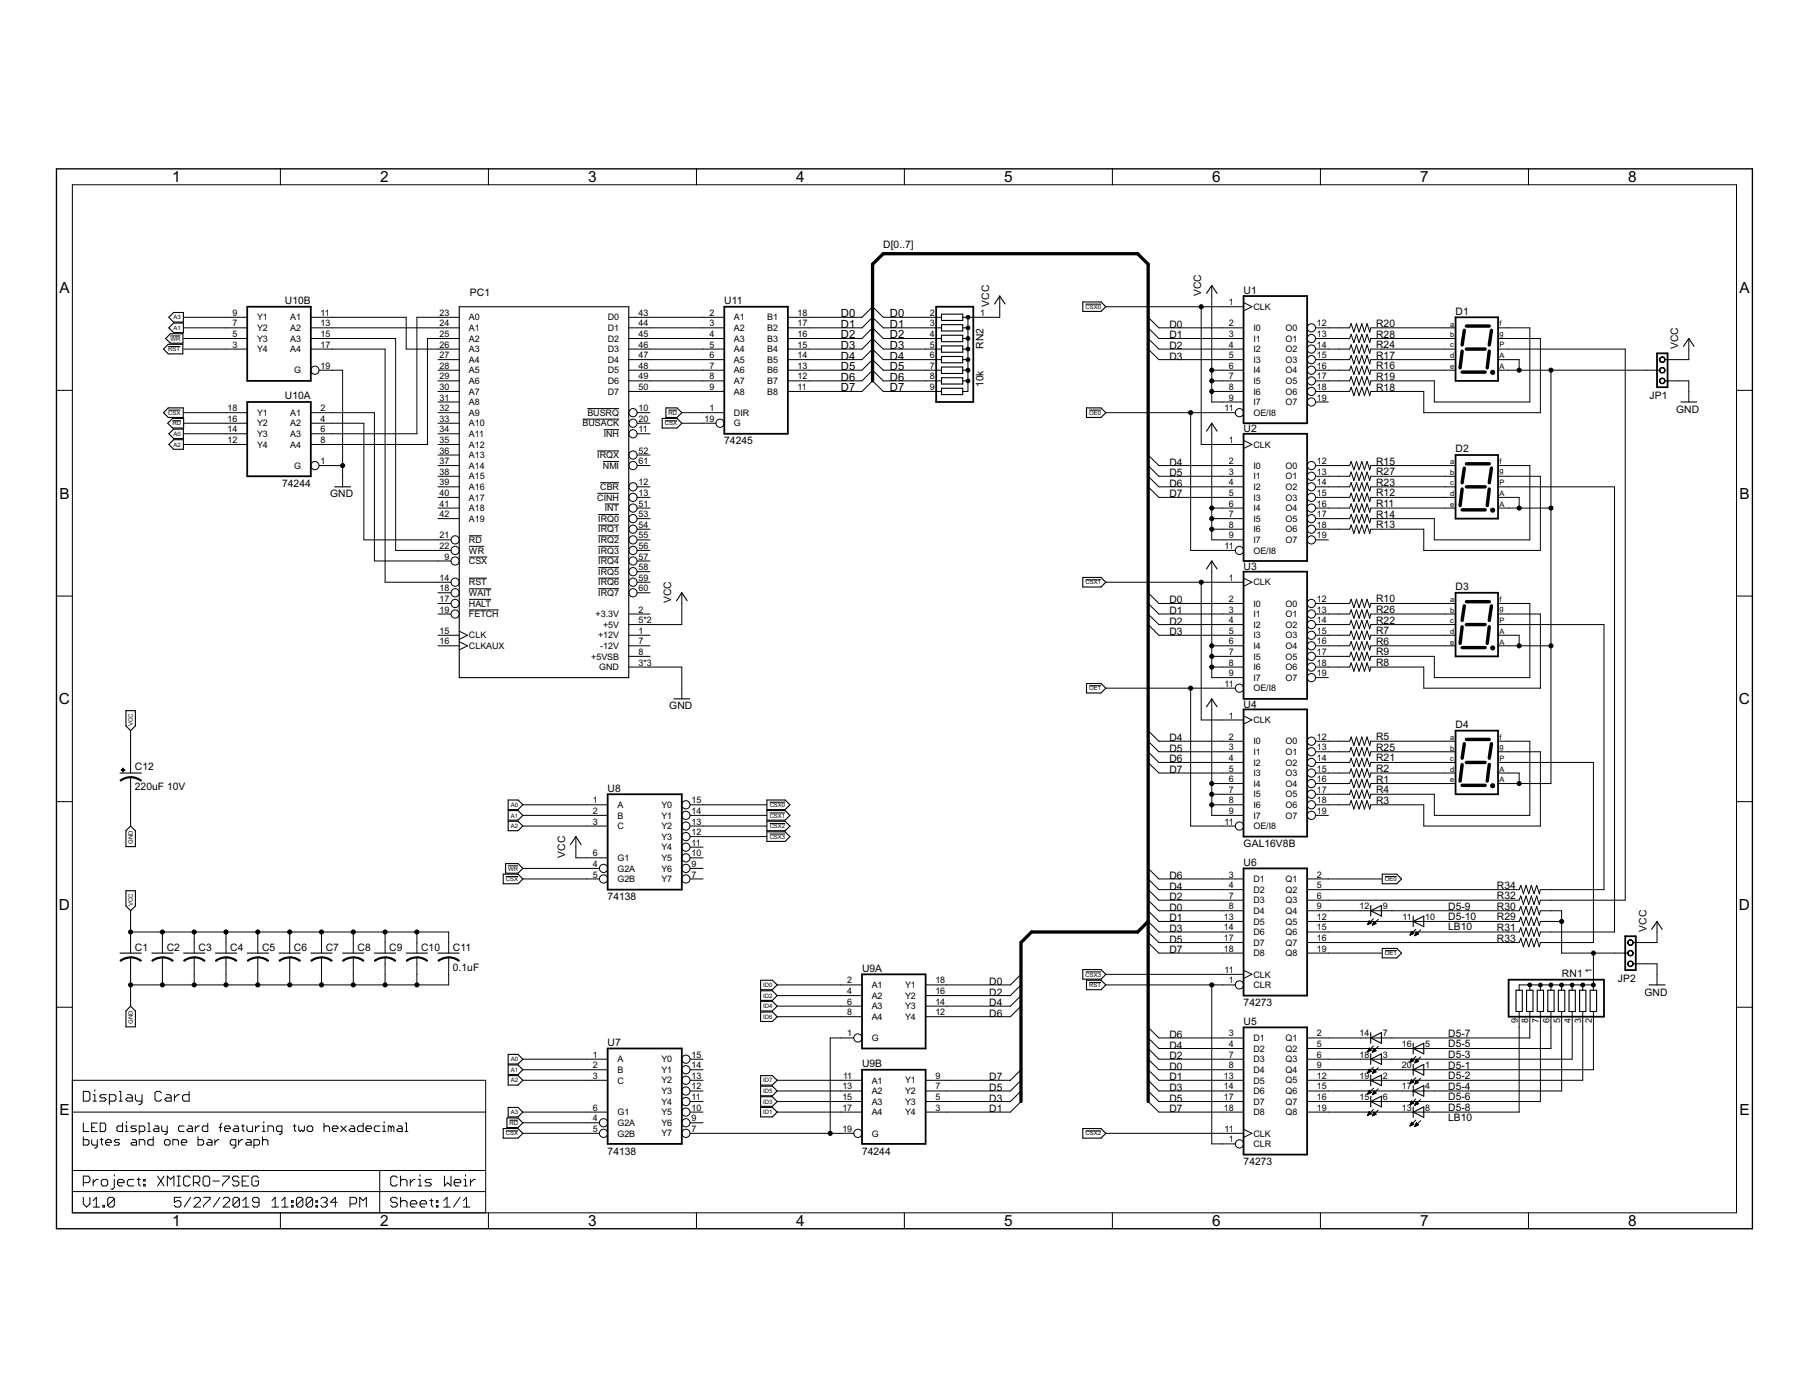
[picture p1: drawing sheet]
<svg xmlns="http://www.w3.org/2000/svg" width="279mm" height="216mm" viewBox="0 0 279 216" stroke-linecap="round" stroke-linejoin="round" font-family="sans-serif">
<defs><g id="words">
<g font-size="2.6">
<text x="26.6" y="28.1">1</text>
<text x="58.7" y="28.1">2</text>
<text x="90.8" y="28.1">3</text>
<text x="123" y="28.1">4</text>
<text x="155.1" y="28.1">5</text>
<text x="187.2" y="28.1">6</text>
<text x="219.3" y="28.1">7</text>
<text x="251.5" y="28.1">8</text>
<text x="9.2" y="45.2">A</text>
<text x="268.6" y="45.2">A</text>
<text x="9.2" y="77">B</text>
<text x="268.6" y="77">B</text>
<text x="9.1" y="108.7">C</text>
<text x="268.6" y="108.7">C</text>
<text x="9.1" y="140.5">D</text>
<text x="268.6" y="140.5">D</text>
<text x="9.2" y="172.3">E</text>
<text x="268.6" y="172.3">E</text>
<text x="26.6" y="189.4">1</text>
<text x="58.7" y="189.4">2</text>
<text x="90.8" y="189.4">3</text>
<text x="123" y="189.4">4</text>
<text x="155.1" y="189.4">5</text>
<text x="187.2" y="189.4">6</text>
<text x="219.3" y="189.4">7</text>
<text x="251.5" y="189.4">8</text>
</g>
<g font-size="1.9">
<text x="129.9" y="53.9">D3</text>
<text x="129.9" y="52.3">D2</text>
<text x="129.9" y="50.6">D1</text>
<text x="129.9" y="49">D0</text>
<text x="137.4" y="53.9">D3</text>
<text x="137.4" y="52.3">D2</text>
<text x="137.4" y="50.6">D1</text>
<text x="137.4" y="49">D0</text>
<text x="129.9" y="58.8">D6</text>
<text x="129.9" y="57.2">D5</text>
<text x="129.9" y="55.5">D4</text>
<text x="137.4" y="58.8">D6</text>
<text x="137.4" y="57.2">D5</text>
<text x="137.4" y="55.5">D4</text>
<text x="129.9" y="60.5">D7</text>
<text x="137.4" y="60.5">D7</text>
</g>
<g font-size="1.8">
<text x="136.4" y="38.4">D[0..7]</text>
<text x="44" y="47">U10B</text>
<text x="72.6" y="45.7">PC1</text>
<text x="111.9" y="47">U11</text>
<text x="152.8" y="47.4" transform="rotate(-90 152.8 47.4)">VCC</text>
<text x="185.5" y="45.7" transform="rotate(-90 185.5 45.7)">VCC</text>
<text x="192.1" y="45.5">U1</text>
<text x="151.9" y="53.9" transform="rotate(-90 151.9 53.9)">RN2</text>
<text x="180.6" y="53.9">D2</text>
<text x="180.6" y="52.3">D1</text>
<text x="180.6" y="50.6">D0</text>
<text x="212.5" y="50.5">R20</text>
<text x="212.5" y="52.1">R28</text>
<text x="212.5" y="53.8">R24</text>
<text x="224.8" y="48.6">D1</text>
<text x="259.2" y="53.9" transform="rotate(-90 259.2 53.9)">VCC</text>
<text x="151.9" y="59.8" transform="rotate(-90 151.9 59.8)">10k</text>
<text x="180.6" y="55.5">D3</text>
<text x="212.5" y="55.4">R17</text>
<text x="212.5" y="57">R16</text>
<text x="212.5" y="58.7">R19</text>
<text x="44" y="61.7">U10A</text>
<text x="212.5" y="60.3">R18</text>
<text x="254.8" y="61.6">JP1</text>
<text x="258.9" y="63.7">GND</text>
<text x="111.9" y="68.6">74245</text>
<text x="180.6" y="71.9">D4</text>
<text x="192.1" y="66.8">U2</text>
<text x="212.5" y="71.8">R15</text>
<text x="224.8" y="69.9">D2</text>
<text x="43.6" y="75.2">74244</text>
<text x="51" y="76.8">GND</text>
<text x="180.6" y="76.8">D7</text>
<text x="180.6" y="75.2">D6</text>
<text x="180.6" y="73.5">D5</text>
<text x="212.5" y="73.4">R27</text>
<text x="212.5" y="75">R23</text>
<text x="212.5" y="76.7">R12</text>
<text x="212.5" y="78.3">R11</text>
<text x="212.5" y="79.9">R14</text>
<text x="212.5" y="81.6">R13</text>
<text x="192.1" y="88">U3</text>
<text x="103.7" y="93.2" transform="rotate(-90 103.7 93.2)">VCC</text>
<text x="180.6" y="94.8">D1</text>
<text x="180.6" y="93.2">D0</text>
<text x="212.5" y="93">R10</text>
<text x="212.5" y="94.7">R26</text>
<text x="224.8" y="91.1">D3</text>
<text x="180.6" y="98.1">D3</text>
<text x="180.6" y="96.5">D2</text>
<text x="212.5" y="96.3">R22</text>
<text x="212.5" y="98">R7</text>
<text x="212.5" y="99.6">R6</text>
<text x="212.5" y="101.2">R9</text>
<text x="212.5" y="102.9">R8</text>
<text x="103.4" y="109.6">GND</text>
<text x="192.1" y="109.3">U4</text>
<text x="224.8" y="112.4">D4</text>
<text x="20.8" y="119">C12</text>
<text x="180.6" y="119.4">D7</text>
<text x="180.6" y="117.7">D6</text>
<text x="180.6" y="116.1">D5</text>
<text x="180.6" y="114.5">D4</text>
<text x="212.5" y="114.3">R5</text>
<text x="212.5" y="116">R25</text>
<text x="212.5" y="117.6">R21</text>
<text x="212.5" y="119.2">R2</text>
<text x="20.8" y="122.1">220uF 10V</text>
<text x="93.8" y="122.2">U8</text>
<text x="212.5" y="120.9">R1</text>
<text x="212.5" y="122.5">R4</text>
<text x="212.5" y="124.1">R3</text>
<text x="192.1" y="130.8">GAL16V8B</text>
<text x="87.3" y="132.5" transform="rotate(-90 87.3 132.5)">VCC</text>
<text x="180.6" y="135.7">D6</text>
<text x="180.6" y="137.4">D4</text>
<text x="192.1" y="133.7">U6</text>
<text x="231.2" y="137.2">R34</text>
<text x="93.8" y="139">74138</text>
<text x="180.6" y="143.9">D3</text>
<text x="180.6" y="139">D2</text>
<text x="180.6" y="142.3">D1</text>
<text x="180.6" y="140.7">D0</text>
<text x="223.7" y="143.7">LB10</text>
<text x="223.7" y="140.5">D5-9</text>
<text x="223.7" y="142.1">D5-10</text>
<text x="231.2" y="140.5">R30</text>
<text x="231.2" y="142.1">R29</text>
<text x="231.2" y="143.8">R31</text>
<text x="231.2" y="138.9">R32</text>
<text x="254.3" y="143.9" transform="rotate(-90 254.3 143.9)">VCC</text>
<text x="20.8" y="146.8">C1</text>
<text x="25.7" y="146.8">C2</text>
<text x="30.7" y="146.8">C3</text>
<text x="35.6" y="146.8">C4</text>
<text x="40.5" y="146.8">C5</text>
<text x="45.4" y="146.8">C6</text>
<text x="50.3" y="146.8">C7</text>
<text x="55.2" y="146.8">C8</text>
<text x="60.1" y="146.8">C9</text>
<text x="65" y="146.8">C10</text>
<text x="69.9" y="149.9">0.1uF</text>
<text x="69.9" y="146.8">C11</text>
<text x="180.6" y="147.2">D7</text>
<text x="180.6" y="145.6">D5</text>
<text x="231.2" y="145.4">R33</text>
<text x="133.1" y="150.1">U9A</text>
<text x="152.8" y="155.4">D4</text>
<text x="152.8" y="153.8">D2</text>
<text x="152.8" y="152.1">D0</text>
<text x="192.1" y="155.4">74273</text>
<text x="241.2" y="150.9">RN1</text>
<text x="249.9" y="151.6">JP2</text>
<text x="254" y="153.8">GND</text>
<text x="93.8" y="161.5">U7</text>
<text x="152.8" y="157">D6</text>
<text x="180.6" y="160.3">D6</text>
<text x="180.6" y="161.9">D4</text>
<text x="192.1" y="158.3">U5</text>
<text x="223.7" y="161.8">D5-5</text>
<text x="223.7" y="160.1">D5-7</text>
<text x="133.1" y="164.8">U9B</text>
<text x="152.8" y="166.8">D7</text>
<text x="180.6" y="163.6">D2</text>
<text x="180.6" y="166.8">D1</text>
<text x="180.6" y="165.2">D0</text>
<text x="223.7" y="165">D5-1</text>
<text x="223.7" y="166.7">D5-2</text>
<text x="223.7" y="163.4">D5-3</text>
<text x="152.8" y="168.5">D5</text>
<text x="152.8" y="170.1">D3</text>
<text x="152.8" y="171.8">D1</text>
<text x="180.6" y="171.8">D7</text>
<text x="180.6" y="170.1">D5</text>
<text x="180.6" y="168.5">D3</text>
<text x="223.7" y="173.1">LB10</text>
<text x="223.7" y="168.3">D5-4</text>
<text x="223.7" y="170">D5-6</text>
<text x="223.7" y="171.6">D5-8</text>
<text x="93.8" y="178.3">74138</text>
<text x="133.1" y="178.3">74244</text>
<text x="192.1" y="179.9">74273</text>
</g>
<g font-size="1.5">
<text x="189.8" y="47.1">1</text>
<text x="193.6" y="47.9">CLK</text>
<text x="35.9" y="53.7">3</text>
<text x="35.9" y="52">5</text>
<text x="35.9" y="50.4">7</text>
<text x="35.9" y="48.8">9</text>
<text x="39.7" y="52.8">Y3</text>
<text x="39.7" y="51.1">Y2</text>
<text x="39.7" y="49.5">Y1</text>
<text x="44.8" y="49.5">A1</text>
<text x="44.8" y="51.1">A2</text>
<text x="44.8" y="52.8">A3</text>
<text x="49.5" y="48.8">11</text>
<text x="49.5" y="50.4">13</text>
<text x="49.5" y="52">15</text>
<text x="49.5" y="53.7">17</text>
<text x="67.9" y="48.8">23</text>
<text x="67.9" y="50.4">24</text>
<text x="67.9" y="52">25</text>
<text x="67.9" y="53.7">26</text>
<text x="72.4" y="49.5">A0</text>
<text x="72.4" y="51.1">A1</text>
<text x="72.4" y="52.8">A2</text>
<text x="93.9" y="49.5">D0</text>
<text x="93.9" y="51.1">D1</text>
<text x="93.9" y="52.8">D2</text>
<text x="98.6" y="48.8">43</text>
<text x="98.6" y="50.4">44</text>
<text x="98.6" y="52">45</text>
<text x="98.6" y="53.7">46</text>
<text x="109.6" y="48.8">2</text>
<text x="109.6" y="50.4">3</text>
<text x="109.6" y="52">4</text>
<text x="109.6" y="53.7">5</text>
<text x="113.4" y="49.5">A1</text>
<text x="113.4" y="51.1">A2</text>
<text x="113.4" y="52.8">A3</text>
<text x="118.5" y="52.8">B3</text>
<text x="118.5" y="51.1">B2</text>
<text x="118.5" y="49.5">B1</text>
<text x="123.2" y="53.7">15</text>
<text x="123.2" y="52">16</text>
<text x="123.2" y="50.4">17</text>
<text x="123.2" y="48.8">18</text>
<text x="143.6" y="48.8">2</text>
<text x="143.6" y="50.4">3</text>
<text x="143.6" y="52">4</text>
<text x="143.6" y="53.7">5</text>
<text x="151.4" y="48.8">1</text>
<text x="189.8" y="50.4">2</text>
<text x="189.8" y="52">3</text>
<text x="189.8" y="53.7">4</text>
<text x="193.6" y="51.1">I0</text>
<text x="193.6" y="52.8">I1</text>
<text x="198.5" y="52.8">O1</text>
<text x="198.5" y="51.1">O0</text>
<text x="203.4" y="52">13</text>
<text x="203.4" y="53.7">14</text>
<text x="203.4" y="50.4">12</text>
<text x="39.7" y="54.4">Y4</text>
<text x="44.8" y="54.4">A4</text>
<text x="45.4" y="57.7">G</text>
<text x="49.5" y="57">19</text>
<text x="67.9" y="55.3">27</text>
<text x="67.9" y="57">28</text>
<text x="67.9" y="58.6">29</text>
<text x="72.4" y="54.4">A3</text>
<text x="72.4" y="56">A4</text>
<text x="72.4" y="57.7">A5</text>
<text x="72.4" y="59.3">A6</text>
<text x="93.9" y="54.4">D3</text>
<text x="93.9" y="56">D4</text>
<text x="93.9" y="57.7">D5</text>
<text x="93.9" y="59.3">D6</text>
<text x="98.6" y="55.3">47</text>
<text x="98.6" y="57">48</text>
<text x="98.6" y="58.6">49</text>
<text x="109.6" y="55.3">6</text>
<text x="109.6" y="57">7</text>
<text x="109.6" y="58.6">8</text>
<text x="113.4" y="54.4">A4</text>
<text x="113.4" y="56">A5</text>
<text x="113.4" y="57.7">A6</text>
<text x="113.4" y="59.3">A7</text>
<text x="118.5" y="59.3">B7</text>
<text x="118.5" y="57.7">B6</text>
<text x="118.5" y="56">B5</text>
<text x="118.5" y="54.4">B4</text>
<text x="123.2" y="58.6">12</text>
<text x="123.2" y="57">13</text>
<text x="123.2" y="55.3">14</text>
<text x="143.6" y="55.3">6</text>
<text x="143.6" y="57">7</text>
<text x="143.6" y="58.6">8</text>
<text x="189.8" y="55.3">5</text>
<text x="189.8" y="57">6</text>
<text x="189.8" y="58.6">7</text>
<text x="193.6" y="54.4">I2</text>
<text x="193.6" y="56">I3</text>
<text x="193.6" y="57.7">I4</text>
<text x="193.6" y="59.3">I5</text>
<text x="198.5" y="54.4">O2</text>
<text x="198.5" y="56">O3</text>
<text x="198.5" y="57.7">O4</text>
<text x="198.5" y="59.3">O5</text>
<text x="203.4" y="55.3">15</text>
<text x="203.4" y="57">16</text>
<text x="203.4" y="58.6">17</text>
<text x="35.2" y="65.1">16</text>
<text x="35.2" y="63.5">18</text>
<text x="39.7" y="65.8">Y2</text>
<text x="39.7" y="64.2">Y1</text>
<text x="44.8" y="64.2">A1</text>
<text x="44.8" y="65.9">A2</text>
<text x="49.5" y="63.5">2</text>
<text x="49.5" y="65.1">4</text>
<text x="67.9" y="60.2">30</text>
<text x="67.9" y="61.9">31</text>
<text x="67.9" y="63.5">32</text>
<text x="67.9" y="65.1">33</text>
<text x="72.4" y="60.9">A7</text>
<text x="72.4" y="62.6">A8</text>
<text x="72.4" y="64.2">A9</text>
<text x="72.4" y="65.9">A10</text>
<text x="90" y="65.8">BUSACK</text>
<text x="90.7" y="64.2">BUSRQ</text>
<text x="93.9" y="60.9">D7</text>
<text x="98.6" y="60.2">50</text>
<text x="98.6" y="65.1">20</text>
<text x="98.6" y="63.5">10</text>
<text x="108.8" y="65.1">19</text>
<text x="109.6" y="63.5">1</text>
<text x="109.6" y="60.2">9</text>
<text x="113.4" y="64.2">DIR</text>
<text x="113.4" y="60.9">A8</text>
<text x="113.4" y="65.9">G</text>
<text x="118.5" y="60.9">B8</text>
<text x="123.2" y="60.2">11</text>
<text x="143.6" y="60.2">9</text>
<text x="189.1" y="63.5">11</text>
<text x="189.8" y="60.2">8</text>
<text x="189.8" y="61.9">9</text>
<text x="193.6" y="60.9">I6</text>
<text x="193.6" y="62.6">I7</text>
<text x="193.6" y="64.2">OE/I8</text>
<text x="198.5" y="60.9">O6</text>
<text x="198.5" y="62.6">O7</text>
<text x="203.4" y="60.2">18</text>
<text x="203.4" y="61.9">19</text>
<text x="35.2" y="68.4">12</text>
<text x="35.2" y="66.8">14</text>
<text x="39.7" y="69.1">Y4</text>
<text x="39.7" y="67.5">Y3</text>
<text x="44.8" y="67.5">A3</text>
<text x="44.8" y="69.1">A4</text>
<text x="49.5" y="71.7">1</text>
<text x="49.5" y="66.8">6</text>
<text x="49.5" y="68.4">8</text>
<text x="67.9" y="66.8">34</text>
<text x="67.9" y="68.4">35</text>
<text x="67.9" y="70">36</text>
<text x="67.9" y="71.7">37</text>
<text x="72.4" y="67.5">A11</text>
<text x="72.4" y="69.1">A12</text>
<text x="72.4" y="70.8">A13</text>
<text x="92.3" y="70.8">IRQX</text>
<text x="93.2" y="67.5">INH</text>
<text x="98.6" y="70">52</text>
<text x="98.6" y="71.7">61</text>
<text x="98.6" y="66.8">11</text>
<text x="189.8" y="71.7">2</text>
<text x="189.8" y="68.4">1</text>
<text x="193.6" y="69.1">CLK</text>
<text x="203.4" y="71.7">12</text>
<text x="45.4" y="72.4">G</text>
<text x="67.9" y="73.3">38</text>
<text x="67.9" y="76.6">40</text>
<text x="67.9" y="75">39</text>
<text x="72.4" y="72.4">A14</text>
<text x="72.4" y="74">A15</text>
<text x="72.4" y="77.3">A17</text>
<text x="72.4" y="75.7">A16</text>
<text x="92.3" y="77.3">CINH</text>
<text x="92.7" y="75.7">CBR</text>
<text x="93.1" y="72.4">NMI</text>
<text x="98.6" y="75">12</text>
<text x="98.6" y="76.6">13</text>
<text x="189.8" y="73.3">3</text>
<text x="189.8" y="75">4</text>
<text x="189.8" y="76.6">5</text>
<text x="193.6" y="72.4">I0</text>
<text x="193.6" y="74">I1</text>
<text x="193.6" y="75.7">I2</text>
<text x="193.6" y="77.3">I3</text>
<text x="198.5" y="74">O1</text>
<text x="198.5" y="75.7">O2</text>
<text x="198.5" y="77.3">O3</text>
<text x="198.5" y="72.4">O0</text>
<text x="203.4" y="73.3">13</text>
<text x="203.4" y="75">14</text>
<text x="203.4" y="76.6">15</text>
<text x="67.9" y="78.2">41</text>
<text x="67.9" y="83.1">21</text>
<text x="67.9" y="79.9">42</text>
<text x="72.4" y="79">A18</text>
<text x="72.4" y="83.9">RD</text>
<text x="72.4" y="80.6">A19</text>
<text x="92.4" y="83.9">IRQ2</text>
<text x="92.4" y="82.2">IRQ1</text>
<text x="92.4" y="80.6">IRQ0</text>
<text x="93.4" y="78.9">INT</text>
<text x="98.6" y="78.2">51</text>
<text x="98.6" y="83.1">55</text>
<text x="98.6" y="81.5">54</text>
<text x="98.6" y="79.9">53</text>
<text x="189.8" y="78.2">6</text>
<text x="189.8" y="79.9">7</text>
<text x="189.8" y="81.5">8</text>
<text x="189.8" y="83.1">9</text>
<text x="193.6" y="79">I4</text>
<text x="193.6" y="80.6">I5</text>
<text x="193.6" y="82.2">I6</text>
<text x="193.6" y="83.9">I7</text>
<text x="198.5" y="78.9">O4</text>
<text x="198.5" y="80.6">O5</text>
<text x="198.5" y="82.2">O6</text>
<text x="198.5" y="83.9">O7</text>
<text x="203.4" y="78.2">16</text>
<text x="203.4" y="79.9">17</text>
<text x="203.4" y="81.5">18</text>
<text x="203.4" y="83.1">19</text>
<text x="67.9" y="84.8">22</text>
<text x="67.9" y="89.7">14</text>
<text x="68.7" y="86.4">9</text>
<text x="72.4" y="85.5">WR</text>
<text x="72.4" y="87.1">CSX</text>
<text x="92.4" y="88.8">IRQ5</text>
<text x="92.4" y="87.1">IRQ4</text>
<text x="92.4" y="85.5">IRQ3</text>
<text x="98.6" y="89.7">59</text>
<text x="98.6" y="88.1">58</text>
<text x="98.6" y="86.4">57</text>
<text x="98.6" y="84.8">56</text>
<text x="189.1" y="84.8">11</text>
<text x="189.8" y="89.7">1</text>
<text x="193.6" y="85.5">OE/I8</text>
<text x="67.9" y="94.6">19</text>
<text x="67.9" y="93">17</text>
<text x="67.9" y="91.3">18</text>
<text x="72.4" y="95.3">FETCH</text>
<text x="72.4" y="93.7">HALT</text>
<text x="72.4" y="92">WAIT</text>
<text x="72.4" y="90.4">RST</text>
<text x="92" y="95.3">+3.3V</text>
<text x="92.4" y="92">IRQ7</text>
<text x="92.4" y="90.4">IRQ6</text>
<text x="98.6" y="91.3">60</text>
<text x="98.6" y="94.6">2</text>
<text x="189.8" y="93">2</text>
<text x="189.8" y="94.6">3</text>
<text x="193.6" y="93.7">I0</text>
<text x="193.6" y="95.3">I1</text>
<text x="193.6" y="90.4">CLK</text>
<text x="198.5" y="95.3">O1</text>
<text x="198.5" y="93.7">O0</text>
<text x="203.4" y="94.6">13</text>
<text x="203.4" y="93">12</text>
<text x="67.9" y="97.9">15</text>
<text x="67.9" y="99.5">16</text>
<text x="72.4" y="98.6">CLK</text>
<text x="72.4" y="100.2">CLKAUX</text>
<text x="91.3" y="101.9">+5VSB</text>
<text x="92.4" y="98.6">+12V</text>
<text x="92.7" y="100.2">-12V</text>
<text x="93.1" y="96.9">+5V</text>
<text x="98.6" y="97.9">1</text>
<text x="98.6" y="99.5">7</text>
<text x="98.6" y="101.1">8</text>
<text x="98.6" y="96.2">5*2</text>
<text x="189.8" y="96.2">4</text>
<text x="189.8" y="97.9">5</text>
<text x="189.8" y="99.5">6</text>
<text x="189.8" y="101.1">7</text>
<text x="193.6" y="97">I2</text>
<text x="193.6" y="98.6">I3</text>
<text x="193.6" y="100.2">I4</text>
<text x="193.6" y="101.9">I5</text>
<text x="198.5" y="96.9">O2</text>
<text x="198.5" y="98.6">O3</text>
<text x="198.5" y="100.2">O4</text>
<text x="198.5" y="101.9">O5</text>
<text x="203.4" y="96.2">14</text>
<text x="203.4" y="97.9">15</text>
<text x="203.4" y="99.5">16</text>
<text x="203.4" y="101.1">17</text>
<text x="92.5" y="103.5">GND</text>
<text x="98.6" y="102.8">3*3</text>
<text x="189.1" y="106.1">11</text>
<text x="189.8" y="102.8">8</text>
<text x="189.8" y="104.4">9</text>
<text x="193.6" y="103.5">I6</text>
<text x="193.6" y="105.1">I7</text>
<text x="193.6" y="106.8">OE/I8</text>
<text x="198.5" y="103.5">O6</text>
<text x="198.5" y="105.1">O7</text>
<text x="203.4" y="102.8">18</text>
<text x="203.4" y="104.4">19</text>
<text x="189.8" y="111">1</text>
<text x="193.6" y="111.7">CLK</text>
<text x="189.8" y="114.2">2</text>
<text x="189.8" y="115.9">3</text>
<text x="189.8" y="117.5">4</text>
<text x="189.8" y="119.1">5</text>
<text x="193.6" y="115">I0</text>
<text x="193.6" y="116.6">I1</text>
<text x="193.6" y="118.2">I2</text>
<text x="193.6" y="119.9">I3</text>
<text x="198.5" y="116.6">O1</text>
<text x="198.5" y="118.2">O2</text>
<text x="198.5" y="119.9">O3</text>
<text x="198.5" y="115">O0</text>
<text x="203.4" y="115.9">13</text>
<text x="203.4" y="117.5">14</text>
<text x="203.4" y="119.1">15</text>
<text x="203.4" y="114.2">12</text>
<text x="91.6" y="124.1">1</text>
<text x="91.6" y="125.7">2</text>
<text x="95.4" y="124.8">A</text>
<text x="102.2" y="124.8">Y0</text>
<text x="106.8" y="125.7">14</text>
<text x="106.8" y="124.1">15</text>
<text x="189.8" y="120.8">6</text>
<text x="189.8" y="122.4">7</text>
<text x="189.8" y="124.1">8</text>
<text x="189.8" y="125.7">9</text>
<text x="193.6" y="121.5">I4</text>
<text x="193.6" y="123.1">I5</text>
<text x="193.6" y="124.8">I6</text>
<text x="198.5" y="121.5">O4</text>
<text x="198.5" y="123.1">O5</text>
<text x="198.5" y="124.8">O6</text>
<text x="203.4" y="120.8">16</text>
<text x="203.4" y="122.4">17</text>
<text x="203.4" y="124.1">18</text>
<text x="203.4" y="125.7">19</text>
<text x="91.6" y="127.3">3</text>
<text x="95.4" y="126.4">B</text>
<text x="95.4" y="128.1">C</text>
<text x="102.2" y="131.3">Y4</text>
<text x="102.2" y="129.7">Y3</text>
<text x="102.2" y="128">Y2</text>
<text x="102.2" y="126.4">Y1</text>
<text x="106.8" y="130.6">11</text>
<text x="106.8" y="129">12</text>
<text x="106.8" y="127.3">13</text>
<text x="189.1" y="127.3">11</text>
<text x="193.6" y="126.4">I7</text>
<text x="193.6" y="128.1">OE/I8</text>
<text x="198.5" y="126.4">O7</text>
<text x="91.6" y="133.9">4</text>
<text x="91.6" y="135.5">5</text>
<text x="91.6" y="132.2">6</text>
<text x="95.4" y="134.6">G2A</text>
<text x="95.4" y="136.2">G2B</text>
<text x="95.4" y="133">G1</text>
<text x="102.2" y="136.2">Y7</text>
<text x="102.2" y="134.6">Y6</text>
<text x="102.2" y="133">Y5</text>
<text x="106.8" y="135.5">7</text>
<text x="106.8" y="133.9">9</text>
<text x="106.8" y="132.2">10</text>
<text x="189.8" y="135.5">3</text>
<text x="189.8" y="137.2">4</text>
<text x="193.6" y="136.2">D1</text>
<text x="193.6" y="137.9">D2</text>
<text x="198.5" y="136.2">Q1</text>
<text x="198.5" y="137.9">Q2</text>
<text x="203.4" y="135.5">2</text>
<text x="203.4" y="137.2">5</text>
<text x="189" y="142.1">13</text>
<text x="189" y="143.7">14</text>
<text x="189.8" y="138.8">7</text>
<text x="189.8" y="140.4">8</text>
<text x="193.6" y="139.5">D3</text>
<text x="193.6" y="141.1">D4</text>
<text x="193.6" y="142.8">D5</text>
<text x="198.5" y="139.5">Q3</text>
<text x="198.5" y="141.1">Q4</text>
<text x="198.5" y="142.8">Q5</text>
<text x="203.4" y="138.8">6</text>
<text x="203.4" y="140.4">9</text>
<text x="203.4" y="142.1">12</text>
<text x="203.4" y="143.7">15</text>
<text x="210" y="140.4">12</text>
<text x="213.6" y="140.4">9</text>
<text x="216.6" y="142.1">11</text>
<text x="220.1" y="142.1">10</text>
<text x="189" y="145.3">17</text>
<text x="189" y="147">18</text>
<text x="193.6" y="144.4">D6</text>
<text x="193.6" y="146.1">D7</text>
<text x="193.6" y="147.7">D8</text>
<text x="198.5" y="144.4">Q6</text>
<text x="198.5" y="146">Q7</text>
<text x="198.5" y="147.7">Q8</text>
<text x="203.4" y="145.3">16</text>
<text x="203.4" y="147">19</text>
<text x="130.9" y="151.9">2</text>
<text x="130.9" y="153.5">4</text>
<text x="130.9" y="155.2">6</text>
<text x="134.6" y="152.6">A1</text>
<text x="134.6" y="154.2">A2</text>
<text x="134.6" y="155.9">A3</text>
<text x="139.8" y="155.9">Y3</text>
<text x="139.8" y="154.2">Y2</text>
<text x="139.8" y="152.6">Y1</text>
<text x="144.5" y="155.2">14</text>
<text x="144.5" y="153.5">16</text>
<text x="144.5" y="151.9">18</text>
<text x="189.1" y="150.2">11</text>
<text x="189.8" y="151.9">1</text>
<text x="193.6" y="152.6">CLR</text>
<text x="193.6" y="151">CLK</text>
<text x="245.9" y="150.2" transform="rotate(-90 245.9 150.2)">1</text>
<text x="130.9" y="160.1">1</text>
<text x="130.9" y="156.8">8</text>
<text x="134.6" y="160.8">G</text>
<text x="134.6" y="157.5">A4</text>
<text x="139.8" y="157.5">Y4</text>
<text x="144.5" y="156.8">12</text>
<text x="189.8" y="160.1">3</text>
<text x="189.8" y="161.7">4</text>
<text x="193.6" y="160.8">D1</text>
<text x="198.5" y="160.8">Q1</text>
<text x="203.4" y="160.1">2</text>
<text x="203.4" y="161.7">5</text>
<text x="210" y="160.1">14</text>
<text x="213.6" y="160.1">7</text>
<text x="216.5" y="161.7">16</text>
<text x="220.1" y="161.7">5</text>
<text x="234.4" y="158" transform="rotate(-90 234.4 158)">9</text>
<text x="236" y="158" transform="rotate(-90 236 158)">8</text>
<text x="237.7" y="158" transform="rotate(-90 237.7 158)">7</text>
<text x="239.3" y="158" transform="rotate(-90 239.3 158)">6</text>
<text x="241" y="158" transform="rotate(-90 241 158)">5</text>
<text x="242.6" y="158" transform="rotate(-90 242.6 158)">4</text>
<text x="244.2" y="158" transform="rotate(-90 244.2 158)">3</text>
<text x="245.9" y="158" transform="rotate(-90 245.9 158)">2</text>
<text x="91.6" y="163.3">1</text>
<text x="91.6" y="165">2</text>
<text x="91.6" y="166.6">3</text>
<text x="95.4" y="164.1">A</text>
<text x="95.4" y="165.7">B</text>
<text x="95.4" y="167.3">C</text>
<text x="102.2" y="167.3">Y2</text>
<text x="102.2" y="165.7">Y1</text>
<text x="102.2" y="164.1">Y0</text>
<text x="106.8" y="166.6">13</text>
<text x="106.8" y="165">14</text>
<text x="106.8" y="163.3">15</text>
<text x="130.2" y="166.6">11</text>
<text x="134.6" y="167.3">A1</text>
<text x="139.8" y="167.3">Y1</text>
<text x="144.5" y="166.6">9</text>
<text x="189" y="166.6">13</text>
<text x="189.8" y="163.3">7</text>
<text x="189.8" y="165">8</text>
<text x="193.6" y="162.4">D2</text>
<text x="193.6" y="164.1">D3</text>
<text x="193.6" y="165.7">D4</text>
<text x="193.6" y="167.3">D5</text>
<text x="198.5" y="162.4">Q2</text>
<text x="198.5" y="164.1">Q3</text>
<text x="198.5" y="165.7">Q4</text>
<text x="198.5" y="167.3">Q5</text>
<text x="203.4" y="163.3">6</text>
<text x="203.4" y="165">9</text>
<text x="203.4" y="166.6">12</text>
<text x="210" y="166.6">19</text>
<text x="210" y="163.3">18</text>
<text x="213.6" y="166.6">2</text>
<text x="213.6" y="163.3">3</text>
<text x="216.5" y="165">20</text>
<text x="220.1" y="165">1</text>
<text x="91.6" y="173.2">4</text>
<text x="91.6" y="171.5">6</text>
<text x="95.4" y="173.9">G2A</text>
<text x="95.4" y="172.2">G1</text>
<text x="102.2" y="173.9">Y6</text>
<text x="102.2" y="172.2">Y5</text>
<text x="102.2" y="170.6">Y4</text>
<text x="102.2" y="169">Y3</text>
<text x="106.8" y="173.2">9</text>
<text x="106.8" y="171.5">10</text>
<text x="106.8" y="169.9">11</text>
<text x="106.8" y="168.3">12</text>
<text x="130.1" y="168.3">13</text>
<text x="130.1" y="169.9">15</text>
<text x="130.1" y="171.5">17</text>
<text x="134.6" y="169">A2</text>
<text x="134.6" y="170.6">A3</text>
<text x="134.6" y="172.2">A4</text>
<text x="139.8" y="172.2">Y4</text>
<text x="139.8" y="170.6">Y3</text>
<text x="139.8" y="169">Y2</text>
<text x="144.5" y="171.5">3</text>
<text x="144.5" y="169.9">5</text>
<text x="144.5" y="168.3">7</text>
<text x="189" y="168.3">14</text>
<text x="189" y="169.9">17</text>
<text x="189" y="171.5">18</text>
<text x="193.6" y="169">D6</text>
<text x="193.6" y="170.6">D7</text>
<text x="193.6" y="172.2">D8</text>
<text x="198.5" y="169">Q6</text>
<text x="198.5" y="170.6">Q7</text>
<text x="198.5" y="172.2">Q8</text>
<text x="203.4" y="168.3">15</text>
<text x="203.4" y="169.9">16</text>
<text x="203.4" y="171.5">19</text>
<text x="210" y="169.9">15</text>
<text x="213.6" y="169.9">6</text>
<text x="216.5" y="168.3">17</text>
<text x="216.5" y="171.5">13</text>
<text x="220.1" y="168.3">4</text>
<text x="220.1" y="171.5">8</text>
<text x="91.6" y="174.8">5</text>
<text x="95.4" y="175.5">G2B</text>
<text x="102.2" y="175.5">Y7</text>
<text x="106.8" y="174.8">7</text>
<text x="130.1" y="174.8">19</text>
<text x="134.6" y="175.5">G</text>
<text x="189.1" y="174.8">11</text>
<text x="189.8" y="176.4">1</text>
<text x="193.6" y="177.2">CLR</text>
<text x="193.6" y="175.5">CLK</text>
</g>
<g font-size="1.3">
<text x="224" y="50.4">a</text>
<text x="224" y="52.1">b</text>
<text x="224" y="53.6">c</text>
<text x="231.6" y="50.4">f</text>
<text x="231.6" y="51.8">g</text>
<text x="231.6" y="53.6">P</text>
<text x="224" y="55.3">d</text>
<text x="224" y="57">e</text>
<text x="231.6" y="55.3">A</text>
<text x="231.6" y="57">A</text>
<text x="224" y="71.7">a</text>
<text x="231.6" y="71.7">f</text>
<text x="224" y="73.4">b</text>
<text x="224" y="74.9">c</text>
<text x="224" y="76.6">d</text>
<text x="231.6" y="73.1">g</text>
<text x="231.6" y="74.9">P</text>
<text x="231.6" y="76.6">A</text>
<text x="224" y="78.3">e</text>
<text x="231.6" y="78.3">A</text>
<text x="224" y="93">a</text>
<text x="224" y="94.7">b</text>
<text x="231.6" y="93">f</text>
<text x="231.6" y="94.4">g</text>
<text x="224" y="96.2">c</text>
<text x="224" y="97.9">d</text>
<text x="224" y="99.6">e</text>
<text x="231.6" y="96.2">P</text>
<text x="231.6" y="97.9">A</text>
<text x="231.6" y="99.6">A</text>
<text x="224" y="114.3">a</text>
<text x="224" y="115.9">b</text>
<text x="224" y="117.5">c</text>
<text x="224" y="119.2">d</text>
<text x="231.6" y="114.3">f</text>
<text x="231.6" y="115.7">g</text>
<text x="231.6" y="117.5">P</text>
<text x="231.6" y="119.2">A</text>
<text x="224" y="120.8">e</text>
<text x="231.6" y="120.8">A</text>
</g>
<g font-size="1">
<text x="167.7" y="47.7">CSX0</text>
<text x="26.3" y="52.6">WR</text>
<text x="26.8" y="51">A1</text>
<text x="26.8" y="49.3">A3</text>
<text x="26" y="54.2">RST</text>
<text x="26" y="64.1">CSX</text>
<text x="26.6" y="65.7">RD</text>
<text x="102.7" y="65.7">CSX</text>
<text x="103.3" y="64.1">RD</text>
<text x="168.2" y="64.1">OE0</text>
<text x="26.8" y="69">A2</text>
<text x="26.8" y="67.3">A0</text>
<text x="167.7" y="90.2">CSX1</text>
<text x="168.2" y="106.6">OE1</text>
<text x="20.5" y="112.1" transform="rotate(-90 20.5 112.1)">VCC</text>
<text x="78.9" y="124.6">A0</text>
<text x="118.9" y="124.6">CSX0</text>
<text x="20.5" y="130.3" transform="rotate(-90 20.5 130.3)">GND</text>
<text x="78.9" y="127.9">A2</text>
<text x="78.9" y="126.3">A1</text>
<text x="118.9" y="126.3">CSX1</text>
<text x="118.9" y="127.9">CSX2</text>
<text x="118.9" y="129.5">CSX3</text>
<text x="78.1" y="136.1">CSX</text>
<text x="78.5" y="134.4">WR</text>
<text x="213.9" y="136.1">OE0</text>
<text x="20.5" y="139.9" transform="rotate(-90 20.5 139.9)">VCC</text>
<text x="213.9" y="147.5">OE1</text>
<text x="117.9" y="152.4">ID0</text>
<text x="117.9" y="155.7">ID4</text>
<text x="117.9" y="154.1">ID2</text>
<text x="167.7" y="150.8">CSX3</text>
<text x="168.2" y="152.4">RST</text>
<text x="20.5" y="158.1" transform="rotate(-90 20.5 158.1)">GND</text>
<text x="117.9" y="157.4">ID6</text>
<text x="78.9" y="167.2">A2</text>
<text x="78.9" y="165.5">A1</text>
<text x="78.9" y="163.9">A0</text>
<text x="117.9" y="167.2">ID7</text>
<text x="78.7" y="173.7">RD</text>
<text x="78.9" y="172.1">A3</text>
<text x="117.9" y="168.8">ID5</text>
<text x="117.9" y="170.4">ID3</text>
<text x="117.9" y="172.1">ID1</text>
<text x="78.1" y="175.4">CSX</text>
<text x="167.7" y="175.4">CSX2</text>
</g>
</g></defs>
<g fill="none" stroke="#000" stroke-width=".15">
<path d="M11.2 28.5h257v158.8h-257zM43.3 26.1v2.4M75.4 26.1v2.4M107.6 26.1v2.4M139.7 26.1v2.4M171.8 26.1v2.4M203.9 26.1v2.4M236.1 26.1v2.4M26 53.5h1.8M26.3 51.9h1.6M28.4 49h9.8M28.4 50.6h9.8"/>
<path d="M28.4 52.3h9.8M28.4 53.9h9.8M48 52.3h13.1v32.7h8.6M48 49h14.7v4.9h8.2M48 50.6h22.9M48 53.9h11.5v36h10.2M49.3 57.2h3.6v18M67.6 55.5h3.3M67.6 57.2h3.3M67.6 58.8h3.3M70.9 49h-6.5v18h-16.4M70.9 52.3h-4.9v16.3h-18"/>
<path d="M97.1 49h14.8M97.1 50.6h14.8M97.1 52.3h14.8M97.1 53.9h14.8M97.1 55.5h14.8M97.1 57.2h14.8M97.1 58.8h14.8M121.7 49h11.4l1.7-1.6 1.6 1.6h9M121.7 50.6h11.4l1.7-1.6 1.6 1.6h9M121.7 52.3h11.4l1.7-1.7 1.6 1.7h9M121.7 53.9h11.4l1.7-1.6 1.6 1.6h9M121.7 55.5h11.4l1.7-1.6 1.6 1.6h9"/>
<path d="M121.7 57.2h11.4l1.7-1.7 1.6 1.7h9M121.7 58.8h11.4l1.7-1.6 1.6 1.6h9M148.7 50.6h.8M148.7 52.3h.8M148.7 53.9h.8M148.7 55.5h.8M148.7 57.2h.8M148.7 58.8h.8M149.5 49v11.5h-.8M154.4 45.7v3.3h-5.7M167.7 47h2.4M170.8 47.4h21.3"/>
<path d="M177.3 49l1.7 1.6h13.1M177.3 50.6l1.7 1.7h13.1M177.3 52.3l1.7 1.6h13.1M177.3 53.9l1.7 1.6h13.1M185.5 47.4v21.2h6.6M187.2 57.2h4.9M187.2 58.8h4.9M187.2 44.1v18h4.9M192.1 46.7l1.3 .7-1.3 .6M203.2 50.6h5.2l.3-.6 .4 1.3 .4-1.3 .4 1.3 .4-1.3 .4 1.3 .4-1.3 .5 1.3 .1-.7h13.1M203.2 52.3h5.2l.3-.7 .4 1.3 .4-1.3 .4 1.3 .4-1.3 .4 1.3 .4-1.3 .5 1.3 .1-.6h13.1M203.2 53.9h5.2l.3-.6 .4 1.3 .4-1.3 .4 1.3 .4-1.3 .4 1.3 .4-1.3 .5 1.3 .1-.7h13.1"/>
<path d="M203.2 55.5h5.2l.3-.6 .4 1.3 .4-1.3 .4 1.3 .4-1.3 .4 1.3 .4-1.3 .5 1.3 .1-.7h13.1M203.2 57.2h5.2l.3-.7 .4 1.3 .4-1.3 .4 1.3 .4-1.3 .4 1.3 .4-1.3 .5 1.3 .1-.6h13.1M231.4 50.6h4.9v11.5h-14.8v-3.3h-9.8l-.1 .7-.5-1.3-.4 1.3-.4-1.3-.4 1.3-.4-1.3-.4 1.3-.4-1.3-.3 .6h-5.2M231.4 52.3h6.5v11.4h-18v-3.2h-8.2l-.1 .6-.5-1.3-.4 1.3-.4-1.3-.4 1.3-.4-1.3-.4 1.3-.4-1.3-.3 .7h-5.2M231.4 53.9h19.6v85.1h-13.1l-.2 .7-.4-1.3-.4 1.3-.4-1.3-.4 1.3-.4-1.3-.4 1.3-.4-1.3-.3 .6h-32.7M231.4 55.5h3.2v1.7M231.4 57.2h24.9M239.5 57.2v63.8h-8.1M257.2 58.8h3.6v3.3M260.8 52.3v3.2h-3.6M8.7 60.3h2.5M26 63.3h1.9"/>
<path d="M26.6 65h1.4M28.4 63.7h9.8M28.4 65.4h9.8M28.4 67h9.8M28.4 68.6h9.8M48 63.7h9.8v22.9h11.9M48 65.4h8.2v18h13.5M49.3 71.9h3.6M67.6 78.5h3.3M67.6 60.5h3.3M67.6 62.1h3.3M67.6 63.7h3.3"/>
<path d="M67.6 65.4h3.3M67.6 67h3.3M67.6 68.6h3.3M67.6 70.3h3.3M67.6 71.9h3.3M67.6 73.6h3.3M67.6 76.8h3.3M67.6 75.2h3.3M90 64.7h5.6M90.7 63.1h4.9M92.2 69.6h3.4M92.2 76.2h3.4"/>
<path d="M92.4 79.5h3.2M92.7 74.5h2.9M93.1 71.3h2.5M93.2 66.4h2.4M93.4 77.8h2.2M97.1 60.5h14.8M98.4 78.5h2M98.4 63.7h2M98.4 65.4h2M98.4 67h2M98.4 70.3h2M98.4 71.9h2"/>
<path d="M98.4 76.8h2M98.4 75.2h2M102.7 65h1.9M103.3 63.3h1.3M105.3 63.7h6.6M105.3 65.4h5.3M121.7 60.5h11.4l1.7-1.7 1.6 1.7h9M168.2 63.3h1.9M170.8 63.7h20M177.3 70.3l1.7 1.6h13.1M177.3 71.9l1.7 1.7h13.1M177.3 75.2l1.7 1.6h13.1"/>
<path d="M177.3 73.6l1.7 1.6h13.1M183.9 63.7v21.3h6.9M187.2 78.5h4.9M187.2 60.5h4.9M187.2 65.4v18h4.9M192.1 68l1.3 .6-1.3 .7M203.2 78.5h5.2l.3-.7 .4 1.3 .4-1.3 .4 1.3 .4-1.3 .4 1.3 .4-1.3 .5 1.3 .1-.6h13.1M203.2 62.1h2M203.2 71.9h5.2l.3-.6 .4 1.3 .4-1.3 .4 1.3 .4-1.3 .4 1.3 .4-1.3 .5 1.3 .1-.7h13.1M203.2 73.6h5.2l.3-.7 .4 1.3 .4-1.3 .4 1.3 .4-1.3 .4 1.3 .4-1.3 .5 1.3 .1-.6h13.1M203.2 76.8h5.2l.3-.6 .4 1.3 .4-1.3 .4 1.3 .4-1.3 .4 1.3 .4-1.3 .5 1.3 .1-.7h13.1M203.2 75.2h5.2l.3-.7 .4 1.3 .4-1.3 .4 1.3 .4-1.3 .4 1.3 .4-1.3 .5 1.3 .1-.6h13.1"/>
<path d="M231.4 78.5h8.1M231.4 73.6h6.5v11.4h-18v-3.3h-8.2l-.1 .7-.5-1.3-.4 1.3-.4-1.3-.4 1.3-.4-1.3-.4 1.3-.4-1.3-.3 .6h-5.2M231.4 71.9h4.9v11.5h-14.8v-3.3h-9.8l-.1 .7-.5-1.4-.4 1.4-.4-1.4-.4 1.4-.4-1.4-.4 1.4-.4-1.4-.3 .7h-5.2M231.4 76.8h3.2v1.7M231.4 75.2h18v68.7h-11.5l-.2 .7-.4-1.3-.4 1.3-.4-1.3-.4 1.3-.4-1.3-.4 1.3-.4-1.3-.3 .6h-32.7M268.2 60.3h2.5M8.7 92.1h2.5M67.6 98.1h3.3M67.6 99.7h3.3M67.6 94.8h2.1M67.6 93.2h2.1M67.6 91.5h2.1"/>
<path d="M67.6 80.1h3.3M70.9 97.5l1.3 .6-1.3 .6M70.9 99.1l1.3 .6-1.3 .7M72.4 94.2h4.6M72.4 92.6h3.4M72.4 84.4h2.4M72.4 86h2.8M72.4 89.3h2.8M72.4 82.7h2M72.4 90.9h3.5M92.4 84.4h3.2M92.4 90.9h3.2"/>
<path d="M92.4 89.3h3.2M92.4 87.7h3.2M92.4 86h3.2M92.4 82.7h3.2M92.4 81.1h3.2M97.1 98.1h3.3M97.1 99.7h3.3M97.1 94.8h3.3M98.4 85h2M98.4 86.6h2M98.4 91.5h2M98.4 89.9h2"/>
<path d="M98.4 88.3h2M98.4 83.4h2M98.4 81.7h2M98.4 80.1h2M105.3 91.5v5h-8.2M167.7 89.5h2.4M170.8 89.9h21.3M177.3 96.5l1.7 1.6h13.1M177.3 93.2l1.7 1.6h13.1M177.3 91.5l1.7 1.7h13.1M177.3 94.8l1.7 1.7h13.1M185.5 89.9v21.3h6.6"/>
<path d="M187.2 99.7h4.9M187.2 81.7h4.9M187.2 80.1h4.9M187.2 86.6v18h4.9M192.1 89.3l1.3 .6-1.3 .7M203.2 98.1h5.2l.3-.6 .4 1.3 .4-1.3 .4 1.3 .4-1.3 .4 1.3 .4-1.3 .5 1.3 .1-.7h13.1M203.2 99.7h5.2l.3-.6 .4 1.3 .4-1.3 .4 1.3 .4-1.3 .4 1.3 .4-1.3 .5 1.3 .1-.7h13.1M203.2 94.8h5.2l.3-.6 .4 1.3 .4-1.3 .4 1.3 .4-1.3 .4 1.3 .4-1.3 .5 1.3 .1-.7h13.1M203.2 93.2h5.2l.3-.7 .4 1.4 .4-1.4 .4 1.4 .4-1.4 .4 1.4 .4-1.4 .5 1.4 .1-.7h13.1M203.2 83.4h2M203.2 96.5h5.2l.3-.7 .4 1.3 .4-1.3 .4 1.3 .4-1.3 .4 1.3 .4-1.3 .5 1.3 .1-.6h13.1M231.4 98.1h3.2v1.6"/>
<path d="M231.4 99.7h8.1M231.4 94.8h6.5v11.5h-18v-3.3h-8.2l-.1 .7-.5-1.3-.4 1.3-.4-1.3-.4 1.3-.4-1.3-.4 1.3-.4-1.3-.3 .6h-5.2M231.4 93.2h4.9v11.4h-14.8v-3.2h-9.8l-.1 .6-.5-1.3-.4 1.3-.4-1.3-.4 1.3-.4-1.3-.4 1.3-.4-1.3-.3 .7h-5.2M231.4 96.5h16.3v40.9h-9.8l-.2 .6-.4-1.3-.4 1.3-.4-1.3-.4 1.3-.4-1.3-.4 1.3-.4-1.3-.3 .7h-32.7M268.2 92.1h2.5M20.2 112.8v6.6M97.1 103h8.2v4.9M97.1 101.4h3.3M168.2 105.9h1.9M170.8 106.3h20M177.3 112.8l1.7 1.7h13.1M177.3 114.5l1.7 1.6h13.1"/>
<path d="M177.3 116.1l1.7 1.7h13.1M177.3 117.8l1.7 1.6h13.1M183.9 106.3v21.3h6.9M187.2 103h4.9M187.2 101.4h4.9M187.2 107.9v18h4.9M192.1 110.6l1.3 .6-1.3 .6M203.2 114.5h5.2l.3-.7 .4 1.3 .4-1.3 .4 1.3 .4-1.3 .4 1.3 .4-1.3 .5 1.3 .1-.6h13.1M203.2 116.1h5.2l.3-.7 .4 1.4 .4-1.4 .4 1.4 .4-1.4 .4 1.4 .4-1.4 .5 1.4 .1-.7h13.1M203.2 117.8h5.2l.3-.7 .4 1.3 .4-1.3 .4 1.3 .4-1.3 .4 1.3 .4-1.3 .5 1.3 .1-.6h13.1M203.2 119.4h5.2l.3-.7 .4 1.3 .4-1.3 .4 1.3 .4-1.3 .4 1.3 .4-1.3 .5 1.3 .1-.6h13.1M203.2 104.6h2"/>
<path d="M231.4 114.5h4.9v11.4h-14.8v-3.2h-9.8l-.1 .6-.5-1.3-.4 1.3-.4-1.3-.4 1.3-.4-1.3-.4 1.3-.4-1.3-.3 .7h-5.2M231.4 116.1h6.5v11.5h-18v-3.3h-8.2l-.1 .6-.5-1.3-.4 1.3-.4-1.3-.4 1.3-.4-1.3-.4 1.3-.4-1.3-.3 .7h-5.2M231.4 117.8h14.7v27.8h-8.2l-.2 .6-.4-1.3-.4 1.3-.4-1.3-.4 1.3-.4-1.3-.4 1.3-.4-1.3-.3 .7h-32.7M231.4 119.4h3.2v1.6M8.7 123.8h2.5M20.2 120v7.6M78.1 135.4h1.9M78.5 133.7h1.5M80.8 124.3h13.1M80.8 125.9h13.1M80.8 127.6h13.1M80.8 135.7h11.8"/>
<path d="M80.8 134.1h11.8M88.9 129.2v3.3h5M106.6 124.3h11.8M106.6 125.9h11.8M106.6 127.6h11.8M106.6 135.7h2M106.6 134.1h2M106.6 132.5h2M106.6 130.8h2M106.6 129.2h11.8M118.9 123.9h2.4M118.9 125.5h2.4"/>
<path d="M118.9 127.2h2.4M118.9 128.8h2.4M177.3 139l1.7 1.7h13.1M177.3 134.1l1.7 1.6h13.1M177.3 135.7l1.7 1.7h13.1M177.3 137.4l1.7 1.6h13.1M187.2 121h4.9M187.2 122.7h4.9M187.2 124.3h4.9M201.9 135.7h11.5M203.2 121h5.2l.3-.6 .4 1.3 .4-1.3 .4 1.3 .4-1.3 .4 1.3 .4-1.3 .5 1.3 .1-.7h13.1M203.2 125.9h2"/>
<path d="M213.9 135.4h1.8M268.2 123.8h2.5M8.7 155.6h2.5M20.2 143.9h49.1v3.3M20.2 140.7v6.5M20.2 147.8v7.6M25.1 143.9v3.3M25.1 147.8v4.3M30 143.9v3.3M30 147.8v4.3M34.9 143.9v3.3M34.9 147.8v4.3"/>
<path d="M39.8 143.9v3.3M39.8 147.8v4.3M44.7 143.9v3.3M44.7 147.8v4.3M49.7 143.9v3.3M49.7 147.8v4.3M54.6 143.9v3.3M54.6 147.8v4.3M59.5 143.9v3.3M59.5 147.8v4.3M64.4 143.9v3.3M64.4 147.8v4.3"/>
<path d="M69.3 147.8v4.3h-49.1M120 152.1h13.1M120 153.8h13.1M120 155.4h13.1M120 157h13.1M157.7 150.5l-1.6 1.6h-13.1M157.7 152.1l-1.6 1.7h-13.1M157.7 153.8l-1.6 1.6h-13.1M157.7 155.4l-1.6 1.6h-13.1M167.7 150.1h2.4M168.2 151.7h1.9M170.8 152.1h20"/>
<path d="M170.8 150.5h21.3M177.3 158.7l1.7 1.6h13.1M177.3 140.7l1.7 1.6h13.1M177.3 142.3l1.7 1.6h13.1M177.3 143.9l1.7 1.7h13.1M177.3 145.6l1.7 1.6h13.1M187.2 152.1v24.6h3.6M192.1 149.8l1.3 .7-1.3 .6M201.9 140.7h32.7l.3-.7 .4 1.3 .4-1.3 .4 1.3 .4-1.3 .4 1.3 .4-1.3 .4 1.3 .2-.6h3.3v6.5h10.2M201.9 142.3h32.7l.3-.7 .4 1.3 .4-1.3 .4 1.3 .4-1.3 .4 1.3 .4-1.3 .4 1.3 .2-.6h3.3M201.9 147.2h11.5M211.2 142.8h.1"/>
<path d="M211.3 142.7h.1M211.3 142.6h.3M211.3 142.6h.4M211.3 142.5h.5M211.4 142.4h.3M211.4 142.4h.2M211.5 142.2h.1M211.5 142.2l.3 .3-.6 .3zM212 142.8h.1M212 142.8h.2M212 142.7h.3M212.1 142.6h.4"/>
<path d="M212.1 142.5h.3M212.1 141.9l-.9 .9M212.2 142.4h.1M212.2 142.3l.3 .3-.5 .3zM212.9 142l-.9 .9M213.9 146.8h1.8M217.8 144.4h.1M217.8 144.3h.3M217.8 144.2h.4M217.9 144.2h.4M217.9 144.1h.4M217.9 144h.3"/>
<path d="M218 144h.1M218 143.9h.1M218 143.8l.4 .4-.6 .2zM218.5 144.5h.1M218.5 144.4h.2M218.6 144.4h.2M218.6 144.3h.4M218.6 144.2h.5M218.7 144.2h.3M218.7 143.5l-.9 .9M218.7 144.1h.2M218.7 144h.2"/>
<path d="M218.7 144h.1M218.8 143.9l.3 .4-.6 .2zM219.4 143.6l-.9 .9M234.6 156.2v15.5h-32.7M236.3 156.2v4.1h-34.4M236.3 152.1v.8M237.9 156.2v13.9h-36M237.9 152.1v.8M239.5 156.2v5.7h-37.6M239.5 152.1v.8M241.2 156.2v12.3h-39.3M241.2 152.1v.8"/>
<path d="M242.8 156.2v7.4h-40.9M242.8 152.1v.8M244.5 156.2v10.6h-42.6M244.5 152.1v.8M246.1 156.2v9h-44.2M246.1 152.1h-11.5v.8M246.1 147.2v5.7M252.2 148.8h3.7v3.3M255.9 142.3v3.3h-3.7M268.2 155.6h2.5M11.2 166.8h63.8v20.5M11.2 171.7h63.8"/>
<path d="M12.9 168.6h.7l.3 .2v1l-.3 .3h-.7zM12.9 173.4v1.4h.8M12.9 175.6v1.2h.6l.2-.2v-.4l-.2-.2h-.6M14.2 176v.6l.2 .2h.6M14.2 174.1h.4M14.4 170.1h.5M14.4 169.1h.2v1M14.6 168.3v.3M15 173.4h-.8v1.4h.8M15 176v1.1l-.2 .2h-.2M15.5 173.4h.6l.2 .3v.8l-.2 .3h-.6zM15.5 176h.4"/>
<path d="M15.7 175.8v.8l.2 .2M16.3 176.4h.9v-.2l-.2-.2h-.4l-.3 .2v.4l.3 .2h.4M16.4 169.1h-.8l-.2 .2 .2 .2h.6l.2 .3-.2 .3h-.8M16.9 170.1h.8l.2-.3v-.5l-.2-.2h-.8v1.5M18.4 170.1h.5M18.4 168.6h.2v1.5M18.5 176h-.7l-.2 .2 .2 .2h.5l.2 .2-.2 .2h-.7M18.9 173.4v1.4h-.6l-.2-.3v-.4l.2-.2h.6M19.3 174.8h.5M19.3 173.9h.3v.9M19.6 173.2v.2M19.7 169.1h.5l.2 .2v.8h-.7l-.3-.3 .3-.3h.7"/>
<path d="M20.4 176h.5l.2 .2v.6h-.7l-.2-.2 .2-.2h.7M20.9 169.1v.7l.3 .3h.7M21.1 173.9h-.7l-.2 .2 .2 .2h.5l.2 .2-.2 .3h-.7M21.5 174.8h.7l.2-.3v-.4l-.2-.2h-.7v1.3M21.5 176.8v-.8h.7l.2 .2v.6M21.9 169.1v1.2l-.2 .3h-.3M22.8 174.8h.4M22.8 173.4h.2v1.4M23.7 175.6v1.2h-.7l-.2-.2v-.4l.2-.2h.7M23.9 173.9h.4l.2 .2v.7h-.6l-.2-.3 .2-.2h.6M24.9 168.8l-.2-.2h-.5l-.3 .2v1l.3 .3h.5l.2-.3M25 173.9v.6l.2 .3h.6"/>
<path d="M25.6 176h.5l.2 .2v.4l-.2 .2h-.5l-.2-.2v-.4zM25.7 169.1h.5l.2 .2v.8h-.7l-.3-.3 .3-.3h.7M25.8 173.9v1.1l-.2 .2h-.2M26.7 176.8v-.8h.6l.3 .2v.6M26.9 169.1v1M27.7 169.1h-.2l-.6 .4M28 176.4h.9v-.2l-.3-.2h-.4l-.2 .2v.4l.2 .2h.4M28.4 173.9h-.6l-.2 .2v.4l.2 .3h.6M29.1 173.9h.4l.2 .2v.7h-.6l-.2-.3 .2-.2h.6M29.2 168.6v1.5h-.8l-.2-.3v-.5l.2-.2h.8M30.2 173.9v.9M30.6 175.6v1.2h.6l.3-.2v-.4l-.3-.2h-.6"/>
<path d="M30.8 173.9h-.2l-.4 .4M32.1 173.4v1.4h-.6l-.3-.3v-.4l.3-.2h.6M32.1 176h.4l.2 .2v.6h-.6l-.2-.2 .2-.2h.6M33.2 176v.8M33.8 174.1h.5M33.8 176h-.2l-.4 .4M34.3 173.4l-.3 .3v1.1M34.7 174.3h.9v-.2l-.3-.2h-.4l-.2 .2v.4l.2 .3h.4M36.2 173.9h.4l.3 .2v.7h-.7l-.2-.3 .2-.2h.7M36.4 176.8h-.6l-.2-.2v-.4l.2-.2h.6v1.1l-.2 .2h-.2M36.9 176v.8M37.3 173.9h.4"/>
<path d="M37.5 173.7v.8l.2 .3M37.5 176h-.2l-.4 .4M38.1 173.9v.6l.3 .3h.6v-.9M38.1 176h.5l.2 .2v.6h-.7l-.2-.2 .2-.2h.7M39.2 176.8h.7l.2-.2v-.4l-.2-.2h-.7v1.3M39.5 173.9v.9M40.1 173.9h-.2l-.4 .4M40.5 174.8h.5M40.5 173.9h.2v.9M40.5 176.2l.2-.2h.5l.2 .2v.6M40.5 175.6v1.2M40.7 173.2v.2"/>
<path d="M41.4 174.8v-.9h.6l.2 .2v.7M43.5 174.8h-.6l-.2-.3v-.4l.2-.2h.6v1.1l-.2 .2h-.2M45.3 173.9h.4M45.5 173.7v.8l.2 .3M46.1 173.9v.6l.3 .3 .2-.3 .2 .3 .2-.3v-.6M47.4 174.1l.2-.2h.5l.2 .2v.4l-.2 .3h-.5l-.2-.3zM50 174.1l.2-.2h.5l.2 .2v.7M50 173.4v1.4M51.3 174.3h.9v-.2l-.2-.2h-.5l-.2 .2v.4l.2 .3h.5M52.6 173.9l.9 .9M53.5 173.9l-.9 .9M54.1 173.9h.5l.2 .2v.7h-.7l-.2-.3 .2-.2h.7"/>
<path d="M56.1 173.4v1.4h-.7l-.2-.3v-.4l.2-.2h.7M56.5 174.3h.9v-.2l-.2-.2h-.5l-.2 .2v.4l.2 .3h.5M58.7 173.9h-.7l-.2 .2v.4l.2 .3h.7M59.1 174.8h.4M59.1 173.9h.2v.9M59.3 173.2v.2M60.4 174.1l-.2-.2h-.2v.9M60.4 174.1v.7M60.4 174.1l.2-.2 .2 .2v.7M61.5 173.9h.4l.2 .2v.7h-.6l-.2-.3 .2-.2h.6M62.6 174.8h.4M62.6 173.4h.2v1.4"/>
<path d="M78.1 174.6h1.9M78.7 173h1.3M80.8 166.8h13.1M80.8 171.7h13.1M80.8 163.6h13.1M80.8 165.2h13.1M80.8 175h11.8M80.8 173.4h11.8M106.6 166.8h2M106.6 171.7h2M106.6 163.6h2M106.6 165.2h2"/>
<path d="M106.6 175h25.3M106.6 168.5h2M106.6 170.1h2M106.6 173.4h2M120 166.8h13.1M120 171.7h13.1M120 168.5h13.1M120 170.1h13.1M131.9 160.3h-3.7v14.7M157.7 165.2l-1.6 1.6h-13.1M157.7 170.1l-1.6 1.6h-13.1M157.7 166.8l-1.6 1.7h-13.1"/>
<path d="M157.7 168.5l-1.6 1.6h-13.1M167.7 174.6h2.4M170.8 175h21.3M177.3 165.2l1.7 1.6h13.1M177.3 170.1l1.7 1.6h13.1M177.3 160.3l1.7 1.6h13.1M177.3 161.9l1.7 1.7h13.1M177.3 163.6l1.7 1.6h13.1M177.3 166.8l1.7 1.7h13.1M177.3 168.5l1.7 1.6h13.1M192.1 174.4l1.3 .6-1.3 .7M211.2 169h.1"/>
<path d="M211.2 172.2h.1M211.2 162.4h.1M211.3 168.9h.1M211.3 165.6h.1M211.3 172.1h.2M211.3 168.8h.3M211.3 165.6h.2M211.3 162.3h.2M211.3 165.5h.4M211.3 172.1h.3M211.3 162.2h.3M211.3 168.8h.4"/>
<path d="M211.3 172h.5M211.3 162.2h.5M211.3 168.7h.5M211.3 165.4h.5M211.3 171.9h.5M211.4 168.6h.3M211.4 165.4h.3M211.4 162.1h.3M211.4 165.3h.2M211.4 171.9h.3M211.4 168.6h.2M211.4 171.8h.2"/>
<path d="M211.4 162h.2M211.5 168.4h.1M211.5 165.2h.1M211.5 161.9h.1M211.5 168.4l.3 .3-.6 .3zM211.5 171.7l.3 .3M211.5 171.7l-.3 .6M211.5 171.7h.1M211.8 165.5l-.6 .2M211.8 165.5l-.3-.4-.3 .6M211.8 172l-.6 .3M211.8 162.2l-.6 .2"/>
<path d="M211.8 162.2l-.3-.3-.3 .5M212 165.8h.1M212 169h.1M212 172.3h.1M212 162.4h.1M212 169h.2M212 165.7h.2M212 172.2h.2M212 168.9h.3M212 165.6h.3M212 162.4h.3M212 165.6h.5"/>
<path d="M212 172.1h.4M212 162.3h.4M212.1 168.8h.4M212.1 172.1h.4M212.1 162.2h.4M212.1 165.5h.4M212.1 172h.4M212.1 168.7h.3M212.1 165.4h.3M212.1 162.2h.3M212.1 168.1l-.9 .9M212.1 164.8l-.9 .9"/>
<path d="M212.1 171.3l-.9 1M212.1 171.9h.3M212.1 161.5l-.9 .9M212.1 162.1h.3M212.2 168.6h.1M212.2 171.9h.1M212.2 162.1h.1M212.2 165.3h.1M212.2 171.8h.1M212.2 162h.1M212.2 168.5l.3 .3-.5 .3zM212.2 165.2l.3 .3-.5 .3z"/>
<path d="M212.5 172.1l-.5 .2M212.5 172.1l-.3-.4-.2 .6M212.5 162.3l-.5 .2M212.5 162.3l-.3-.4-.2 .6M212.9 168.1l-.9 1M212.9 164.9l-.9 .9M212.9 171.4l-.9 .9M212.9 161.6l-.9 .9M217.8 173.9h.1M217.8 167.3h.1M217.8 164h.1M217.8 170.6h.1"/>
<path d="M217.8 164h.2M217.8 173.8h.2M217.8 167.2h.2M217.8 170.5h.3M217.8 173.7h.3M217.8 167.2h.4M217.8 170.4h.4M217.8 163.9h.3M217.9 167.1h.4M217.9 163.8h.4M217.9 173.7h.3M217.9 170.3h.4"/>
<path d="M217.9 173.6h.4M217.9 167h.4M217.9 173.5h.3M217.9 167h.3M217.9 170.2h.3M217.9 163.7h.3M218 166.9h.1M218 163.6h.2M218 173.5h.2M218 170.2h.1M218 173.4h.1M218 170.1h.1"/>
<path d="M218 166.8l.4 .3-.6 .2M218 166.8l-.2 .5M218 166.8h.1M218 170l.4 .4-.6 .2zM218 163.5l.4 .3-.6 .3zM218 163.5h.1M218 173.3l.4 .3-.6 .3M218 173.3l-.2 .6M218 173.3h.1M218.5 170.7h.1M218.5 164.1h.1M218.5 173.9h.1"/>
<path d="M218.5 173.9h.2M218.5 167.4h.2M218.5 170.6h.2M218.6 170.6h.2M218.6 167.3h.2M218.6 164h.2M218.6 167.2h.3M218.6 164h.3M218.6 173.8h.3M218.6 170.5h.4M218.6 163.9h.5M218.6 173.7h.4"/>
<path d="M218.6 167.2h.5M218.6 170.4h.5M218.7 167.1h.3M218.7 170.3h.3M218.7 163.8h.3M218.7 166.4l-.9 .9M218.7 167h.2M218.7 169.7l-.9 .9M218.7 163.2l-.9 .9M218.7 163.8h.2M218.7 173l-.9 .9M218.7 173.6h.3"/>
<path d="M218.7 170.3h.2M218.7 163.7h.2M218.7 173.5h.2M218.7 170.2h.2M218.7 173.5h.1M218.7 166.9h.1M218.7 170.2h.1M218.7 163.6h.1M218.8 166.8l.3 .4-.6 .2zM218.8 170.1l.3 .4-.6 .2zM218.8 173.4l.3 .3-.6 .3M218.8 173.4l-.3 .6"/>
<path d="M218.8 173.4h.1M219.1 163.9l-.6 .2M219.1 163.9l-.3-.3-.3 .5M219.4 166.5l-.9 .9M219.4 169.8l-.9 .9M219.4 163.2l-.9 .9M219.4 173.1l-.9 .9M11.2 180.8h63.8M11.2 184h63.8M12.9 182.6h.7l.3-.2v-.5l-.3-.3h-.7v1.6M12.9 184.9v1l.5 .5 .5-.5v-1M14.4 182.1v1.1"/>
<path d="M14.4 185.4l.5-.5v1.5M14.4 186.4h1M15.1 182.1h-.2l-.5 .5M15.9 182.1h.5l.2 .3v.5l-.2 .3h-.5l-.3-.3v-.5zM15.9 186.2h.3v.2h-.3zM17.7 185.2l-.3-.3h-.5l-.3 .3v1M17.7 182.1v1.3l-.3 .2h-.3M17.7 181.4v.2M17.7 185.2v1l-.3 .2h-.5l-.3-.2M17.7 185.2l-1.1 1M18.2 182.6h1v-.2l-.3-.3h-.5l-.2 .3v.5l.2 .3h.5M20.7 182.1h-.8l-.2 .3v.5l.2 .3h.8"/>
<path d="M21.2 182.1h.5M21.4 181.9v1l.3 .3M22.2 182.1h.2v.3h-.2zM22.2 182.9h.2v.3h-.2zM24.3 181.6l1 1.6M25.3 181.6l-1 1.6M25.8 183.2v-1.6l.6 .5 .5-.5v1.6M27.3 181.6h.6M27.3 183.2h.6M27.6 181.6v1.6M27.9 184.9h-1v.8l.5-.3h.3l.2 .3v.5l-.2 .2h-.5l-.3-.2M29.4 181.9l-.3-.3h-.5l-.2 .3v1l.2 .3h.5l.3-.3"/>
<path d="M29.4 184.9l-1 1.5M29.9 182.6h.7l.3-.2v-.5l-.3-.3h-.7v1.6M30 185.2l.2-.3h.5l.2 .3v.2l-.9 1h.9M30.4 182.6l.5 .6M31.4 181.9l.2-.3h.5l.3 .3v1l-.3 .3h-.5l-.2-.3zM31.5 184.9h.9v.3l-.9 1v.2M32.9 182.4h1M34 184.9l-1 1.5M34.4 181.6h1v.3l-1 1v.3M34.5 185.2l.2-.3h.5l.3 .3v.2l-1 1h1M36.9 181.9l-.3-.3h-.4l-.3 .3v.2l.3 .3h.4l.3 .2v.3l-.3 .3h-.4l-.3-.3M37 185.2v1l-.3 .2h-.5l-.2-.2"/>
<path d="M37 185.2l-.3-.3h-.5l-.2 .3v1M37 185.2l-1 1M37.4 182.4h.5M37.5 186.4h1M37.5 185.4l.5-.5v1.5M38.4 181.6h-1v1.6h1M39.9 181.9l-.2-.3h-.5l-.3 .3v1l.3 .3h.5l.2-.3v-.5h-.5M40 185.7h-.8l-.2-.3v-.2l.2-.3h.6l.2 .3v1l-.2 .2h-.6l-.2-.2M42 186.4h1M42 185.4l.5-.5v1.5M43.3 187.3v2.5M43.5 186.4h1"/>
<path d="M43.5 185.4l.5-.5v1.5M45 186.2h.3v.2h-.3zM45 185.4h.3v.3h-.3zM46.8 185.2v1l-.3 .2h-.5l-.2-.2M46.8 185.2l-.3-.3h-.5l-.2 .3v1M46.8 185.2l-1 1M48.3 185.2v1l-.3 .2h-.5l-.2-.2M48.3 185.2l-.3-.3h-.5l-.2 .3v1M48.3 185.2l-1 1M48.8 186.2h.2v.2h-.2zM48.8 185.4h.2v.3h-.2zM49.6 185.2l.2-.3h.5l.2 .3v.2l-.2 .3"/>
<path d="M50 185.7h.3M50.3 185.7l.2 .2v.3l-.2 .2h-.5l-.2-.2M52 185.7h-.9l.7-.8v1.5M54.1 185.9h.7l.3-.2v-.5l-.3-.3h-.7v1.5M55.6 186.4v-1.5l.5 .5 .5-.5v1.5M58.7 180.8v6.5M61.4 181.9l-.3-.3h-.5l-.3 .3v1l.3 .3h.5l.3-.3M61.4 185.2l-.3-.3h-.5l-.3 .3v.2l.3 .3h.5l.3 .2v.3l-.3 .2h-.5l-.3-.2M61.9 182.4l.2-.3h.5l.3 .3v.8M61.9 181.6v1.6M61.9 184.9v1.5M61.9 185.7l.2-.3h.5l.3 .3v.7"/>
<path d="M63.4 185.9h1v-.2l-.3-.3h-.5l-.2 .3v.5l.2 .2h.5M63.4 182.1v1.1M64.1 182.1h-.2l-.5 .5M64.6 182.1h.3v1.1M64.6 183.2h.5M64.9 185.9h1v-.2l-.3-.3h-.5l-.2 .3v.5l.2 .2h.5M64.9 181.4v.2M66.4 185.4h.5M66.6 182.1h-.7l-.3 .3 .3 .2h.5l.2 .3-.2 .3h-.8M66.6 185.2v1l.3 .2M67.4 186.2h.2v.2h-.2zM67.4 185.4h.2v.3h-.2z"/>
<path d="M68.5 186.4h1.1M68.5 185.4l.5-.5v1.5M68.6 181.6v1.6l.6-.6 .5 .6v-1.6M70.1 182.6h1.1v-.2l-.3-.3h-.5l-.3 .3v.5l.3 .3h.5M71.1 184.9l-1.1 1.5M71.6 186.4h1M71.6 185.4l.5-.5v1.5M71.6 182.1h.3v1.1M71.6 183.2h.6M71.9 181.4v.2M72.7 182.1v1.1M73.4 182.1h-.2l-.5 .5"/>
<path d="M75.4 187.3v2.5M107.6 187.3v2.5M139.7 187.3v2.5M171.8 187.3v2.5M203.9 187.3v2.5M236.1 187.3v2.5"/>
<circle cx="48.6" cy="57.2" r=".64"/>
<circle cx="202.5" cy="55.5" r=".64"/>
<circle cx="202.5" cy="57.2" r=".64"/>
<circle cx="202.5" cy="53.9" r=".64"/>
<circle cx="202.5" cy="58.8" r=".64"/>
<circle cx="202.5" cy="50.6" r=".64"/>
<circle cx="202.5" cy="52.3" r=".64"/>
<circle cx="48.6" cy="71.9" r=".64"/>
<circle cx="97.8" cy="63.7" r=".64"/>
<circle cx="97.8" cy="76.8" r=".64"/>
<circle cx="97.8" cy="70.3" r=".64"/>
<circle cx="97.8" cy="71.9" r=".64"/>
<circle cx="97.8" cy="78.5" r=".64"/>
<circle cx="97.8" cy="75.2" r=".64"/>
<circle cx="97.8" cy="67" r=".64"/>
<circle cx="97.8" cy="65.4" r=".64"/>
<circle cx="111.2" cy="65.4" r=".64"/>
<circle cx="191.4" cy="63.7" r=".64"/>
<circle cx="202.5" cy="76.8" r=".64"/>
<circle cx="202.5" cy="73.6" r=".64"/>
<circle cx="202.5" cy="75.2" r=".64"/>
<circle cx="202.5" cy="60.5" r=".64"/>
<circle cx="202.5" cy="62.1" r=".64"/>
<circle cx="202.5" cy="78.5" r=".64"/>
<circle cx="202.5" cy="71.9" r=".64"/>
<circle cx="70.3" cy="85" r=".64"/>
<circle cx="70.3" cy="83.4" r=".64"/>
<circle cx="70.3" cy="86.6" r=".64"/>
<circle cx="70.3" cy="91.5" r=".64"/>
<circle cx="70.3" cy="89.9" r=".64"/>
<circle cx="70.3" cy="93.2" r=".64"/>
<circle cx="70.3" cy="94.8" r=".64"/>
<circle cx="97.8" cy="83.4" r=".64"/>
<circle cx="97.8" cy="81.7" r=".64"/>
<circle cx="97.8" cy="80.1" r=".64"/>
<circle cx="97.8" cy="85" r=".64"/>
<circle cx="97.8" cy="86.6" r=".64"/>
<circle cx="97.8" cy="91.5" r=".64"/>
<circle cx="97.8" cy="88.3" r=".64"/>
<circle cx="97.8" cy="89.9" r=".64"/>
<circle cx="191.4" cy="85" r=".64"/>
<circle cx="202.5" cy="83.4" r=".64"/>
<circle cx="202.5" cy="81.7" r=".64"/>
<circle cx="202.5" cy="80.1" r=".64"/>
<circle cx="202.5" cy="96.5" r=".64"/>
<circle cx="202.5" cy="99.7" r=".64"/>
<circle cx="202.5" cy="98.1" r=".64"/>
<circle cx="202.5" cy="94.8" r=".64"/>
<circle cx="202.5" cy="93.2" r=".64"/>
<circle cx="191.4" cy="106.3" r=".64"/>
<circle cx="202.5" cy="117.8" r=".64"/>
<circle cx="202.5" cy="119.4" r=".64"/>
<circle cx="202.5" cy="101.4" r=".64"/>
<circle cx="202.5" cy="116.1" r=".64"/>
<circle cx="202.5" cy="114.5" r=".64"/>
<circle cx="202.5" cy="103" r=".64"/>
<circle cx="202.5" cy="104.6" r=".64"/>
<circle cx="93.2" cy="135.7" r=".64"/>
<circle cx="93.2" cy="134.1" r=".64"/>
<circle cx="105.9" cy="130.8" r=".64"/>
<circle cx="105.9" cy="124.3" r=".64"/>
<circle cx="105.9" cy="134.1" r=".64"/>
<circle cx="105.9" cy="135.7" r=".64"/>
<circle cx="105.9" cy="129.2" r=".64"/>
<circle cx="105.9" cy="125.9" r=".64"/>
<circle cx="105.9" cy="127.6" r=".64"/>
<circle cx="105.9" cy="132.5" r=".64"/>
<circle cx="191.4" cy="127.6" r=".64"/>
<circle cx="202.5" cy="121" r=".64"/>
<circle cx="202.5" cy="122.7" r=".64"/>
<circle cx="202.5" cy="124.3" r=".64"/>
<circle cx="202.5" cy="125.9" r=".64"/>
<circle cx="191.4" cy="152.1" r=".64"/>
<circle cx="93.2" cy="173.4" r=".64"/>
<circle cx="93.2" cy="175" r=".64"/>
<circle cx="105.9" cy="166.8" r=".64"/>
<circle cx="105.9" cy="173.4" r=".64"/>
<circle cx="105.9" cy="170.1" r=".64"/>
<circle cx="105.9" cy="165.2" r=".64"/>
<circle cx="105.9" cy="163.6" r=".64"/>
<circle cx="105.9" cy="168.5" r=".64"/>
<circle cx="105.9" cy="171.7" r=".64"/>
<circle cx="105.9" cy="175" r=".64"/>
<circle cx="132.5" cy="160.3" r=".64"/>
<circle cx="132.5" cy="175" r=".64"/>
<circle cx="191.4" cy="176.7" r=".64"/>
</g>
<g fill="none" stroke="#000" stroke-width=".17">
<path d="M25.3 53.9l.7-.7h2.2v1.5h-2.2zM26.1 49l.7-.7h1.5v1.4h-1.5zM26.1 50.6l.7-.7h1.5v1.5h-1.5zM26.3 51.5h2v1.5h-2l-.7-.7zM70.9 47.4h26.2v57.2h-26.2zM145.4 48.5h3.3v1h-3.3zM145.4 50.1h3.3v1h-3.3zM145.4 51.8h3.3v1h-3.3zM145.4 53.4h3.3v1h-3.3zM145.4 55.1h3.3v.9h-3.3zM145.4 56.7h3.3v1h-3.3zM145.4 58.3h3.3v1h-3.3z"/>
<path d="M145.4 60h3.3v.9h-3.3zM153.6 46.9l.8-1.2 .8 1.2M167.2 46.6h2.9l.7 .8-.7 .7h-2.9zM186.4 45.3l.8-1.2 .8 1.2M260 53.5l.8-1.2 .8 1.2M25.3 63.7l.7-.7h2.3v1.5h-2.3zM25.9 65.4l.7-.8h1.8v1.5h-1.8zM26.1 67l.7-.7h1.5v1.4h-1.5zM26.8 67.9h1.5v1.5h-1.5l-.7-.8zM51.7 75.2h2.4M102.3 64.6h2.3l.7 .8-.7 .7h-2.3zM102.8 63h1.8l.7 .7-.7 .8h-1.8z"/>
<path d="M167.8 63h2.3l.7 .7-.7 .8h-2.3zM186.4 66.6l.8-1.2 .8 1.2M259.6 62.1h2.5M104.5 92.8l.8-1.3 .8 1.3M167.2 89.2h2.9l.7 .7-.7 .8h-2.9zM186.4 87.9l.8-1.3 .8 1.3M18.5 119.4h3.3M19.5 109.7h1.4v2.4l-.7 .7-.7-.7zM104.1 107.9h2.4M167.8 105.6h2.3l.7 .7-.7 .7h-2.3zM186.4 109.2l.8-1.3 .8 1.3M19.5 137.6h1.4v2.3l-.7 .8-.7-.8z"/>
<path d="M20.2 127.6l.7 .7v2.4h-1.4v-2.4zM77.7 135h2.3l.8 .7-.8 .8h-2.3zM78.1 133.4h1.9l.8 .7-.8 .8h-1.9zM78.5 126.8h1.5l.8 .8-.8 .7h-1.5zM78.5 123.5h1.5l.8 .8-.8 .7h-1.5zM78.5 125.2h1.5l.8 .7-.8 .8h-1.5zM88.1 130.4l.8-1.2 .8 1.2M118.4 126.8h2.9l.7 .8-.7 .7h-2.9zM118.4 125.2h2.9l.7 .7-.7 .8h-2.9zM118.4 123.5h2.9l.7 .8-.7 .7h-2.9zM118.4 128.5h2.9l.7 .7-.7 .7h-2.9zM211.7 139.8v1.7"/>
<path d="M213.5 135h2.2l.8 .7-.8 .8h-2.2zM18.5 147.2h3.3M20.2 155.4l.7 .7v2.5h-1.4v-2.5zM23.5 147.2h3.2M28.4 147.2h3.2M33.3 147.2h3.3M38.2 147.2h3.3M43.1 147.2h3.3M48 147.2h3.3M52.9 147.2h3.3M57.8 147.2h3.3M62.7 147.2h3.3"/>
<path d="M67.6 147.2h3.3M117.5 156.3h1.8l.7 .7-.7 .8h-1.8zM117.5 151.4h1.8l.7 .7-.7 .7h-1.8zM117.5 153h1.8l.7 .8-.7 .7h-1.8zM117.5 154.6h1.8l.7 .8-.7 .7h-1.8zM167.2 149.7h2.9l.7 .8-.7 .7h-2.9zM167.8 151.4h2.3l.7 .7-.7 .7h-2.3zM211.7 159.5v1.6M211.7 140.7l1.7-.9v1.7zM213.5 146.5h2.2l.8 .7-.8 .7h-2.2zM218.3 141.5v1.6M218.3 142.3l1.6-.8v1.6z"/>
<path d="M234.1 152.9h1v3.3h-1zM235.8 152.9h1v3.3h-1zM237.4 152.9h1v3.3h-1zM239.1 152.9h.9v3.3h-.9zM240.7 152.9h1v3.3h-1zM242.3 152.9h1v3.3h-1zM244 152.9h.9v3.3h-.9zM245.6 152.9h1v3.3h-1zM254.7 152.1h2.5M255.1 143.5l.8-1.2 .8 1.2M77.7 174.3h2.3l.8 .7-.8 .8h-2.3zM78.3 172.7h1.7l.8 .7-.8 .7h-1.7z"/>
<path d="M78.5 162.8h1.5l.8 .8-.8 .7h-1.5zM78.5 164.5h1.5l.8 .7-.8 .7h-1.5zM78.5 166.1h1.5l.8 .7-.8 .8h-1.5zM78.5 171h1.5l.8 .7-.8 .8h-1.5zM117.5 166.1h1.8l.7 .7-.7 .8h-1.8zM117.5 167.7h1.8l.7 .8-.7 .7h-1.8zM117.5 169.4h1.8l.7 .7-.7 .8h-1.8zM117.5 171h1.8l.7 .7-.7 .8h-1.8zM167.2 174.3h2.9l.7 .7-.7 .8h-2.9zM211.7 166.8l1.7-.8v1.7zM211.7 162.8v1.6M211.7 166v1.7"/>
<path d="M211.7 169.3v1.6M211.7 160.3l1.7-.8v1.6zM211.7 163.6l1.7-.8v1.6zM211.7 170.1l1.7-.8v1.6zM218.3 165.2l1.6-.8v1.6zM218.3 161.1v1.7M218.3 164.4v1.6M218.3 167.7v1.6M218.3 170.9v1.7M218.3 161.9l1.6-.8v1.7zM218.3 168.5l1.6-.8v1.6zM218.3 171.7l1.6-.8v1.7z"/>
</g>
<path d="M8.7 26.1h262v163.7h-262z" fill="none" stroke="#000" stroke-width=".21"/>
<g fill="none" stroke="#000" stroke-width=".28">
<path d="M38.2 47.4h9.8v11.4h-9.8zM111.9 47.4h9.8v19.6h-9.8zM144.6 47.4h5.7v14.7h-5.7zM192.1 45.7h9.8v19.7h-9.8zM224.8 49h6.6v9.8h-6.6zM255.9 54.6h1.7v5.2h-1.7zM38.2 62.1h9.8v11.5h-9.8zM192.1 67h9.8v19.6h-9.8zM224.8 70.3h6.6v9.8h-6.6zM192.1 88.3h9.8v19.6h-9.8zM224.8 91.5h6.6v9.9h-6.6zM192.1 109.6h9.8v19.6h-9.8z"/>
<path d="M224.8 112.8h6.6v9.9h-6.6zM93.9 122.7h11.4v14.7h-11.4zM192.1 134.1h9.8v19.7h-9.8zM133.1 150.5h9.9v11.4h-9.9zM192.1 158.7h9.8v19.6h-9.8zM233 151.3h14.7v5.7h-14.7zM251 144.6h1.6v5.2h-1.6zM93.9 161.9h11.4v14.8h-11.4zM133.1 165.2h9.9v11.5h-9.9z"/>
</g>
<g fill="none" stroke="#000" stroke-width=".53">
<path d="M225.8 57.5h3.6M225.8 54.2l-.3 2.6M226.2 51l-.4 2.3M226.5 50.4h3.5M226.5 53.9h2.9M230 54.2l-.3 2.6M230.4 51l-.4 2.3M225.8 78.7h3.6M225.8 75.5l-.3 2.6M226.2 72.3l-.4 2.2M226.5 71.6h3.5M226.5 75.2h2.9"/>
<path d="M230 75.5l-.3 2.6M230.4 72.3l-.4 2.2M225.8 96.8l-.3 2.6M226.2 93.6l-.4 2.2M226.5 92.9h3.5M226.5 96.5h2.9M230 96.8l-.3 2.6M230.4 93.6l-.4 2.2M225.8 118.1l-.3 2.5M225.8 100h3.6M226.2 114.9l-.4 2.2M226.5 114.2h3.5"/>
<path d="M226.5 117.8h2.9M230 118.1l-.3 2.5M230.4 114.9l-.4 2.2M225.8 121.3h3.6"/>
</g>
<g fill="#000" stroke="#000" stroke-width=".15">
<path d="M149.3 58.7l.3-.2 .2 .2v.3l-.4 .1-.2-.3h.3h-.3z" fill-rule="evenodd"/>
<path d="M149.3 57l.1-.1 .4 .1v.4l-.2 .1-.3-.1-.1-.2h.3h-.3z" fill-rule="evenodd"/>
<path d="M149.3 55.4l.3-.1 .2 .1v.3l-.4 .1-.2-.3h.3h-.3z" fill-rule="evenodd"/>
<path d="M149.3 53.7l.3-.1 .2 .1v.4l-.4 .1-.2-.3h.3h-.3z" fill-rule="evenodd"/>
<path d="M149.3 52.1l.1-.1 .4 .1v.4l-.2 .1-.3-.1-.1-.2h.3h-.3z" fill-rule="evenodd"/>
<path d="M149.3 50.5l.3-.1 .2 .1v.3l-.4 .1-.2-.3h.3h-.3z" fill-rule="evenodd"/>
<path d="M149.3 48.8l.3-.1 .2 .1v.4l-.4 .1-.2-.3h.3h-.3z" fill-rule="evenodd"/>
<path d="M256.5 55.2a.44 .44 0 0 1 .6 .2 .44 .44 0 0 1-.3 .6 .44 .44 0 0 1-.5-.5h.1a.36 .36 0 0 1 .5-.3 .36 .36 0 0 1 .1 .6 .36 .36 0 0 1-.6-.1l-.1-.2z" fill-rule="evenodd"/>
<path d="M256.5 58.5a.45 .45 0 0 1 .6 .1 .45 .45 0 0 1-.3 .6 .45 .45 0 0 1-.5-.4h.1a.36 .36 0 0 1 .4-.3 .36 .36 0 0 1 .2 .5 .36 .36 0 0 1-.6 0l-.1-.2z" fill-rule="evenodd"/>
<path d="M256.5 56.8a.45 .45 0 0 1 .6 .2 .45 .45 0 0 1-.3 .6 .45 .45 0 0 1-.5-.4h.1a.36 .36 0 0 1 .5-.4 .36 .36 0 0 1 .1 .6 .36 .36 0 0 1-.6-.1l-.1-.1z" fill-rule="evenodd"/>
<path d="M18.5 120.5l.2-.1a2.39 2.39 0 0 1 1.5-.4v.1a2.48 2.48 0 0 0-1.6 .5z" fill-rule="evenodd"/>
<path d="M20.2 120a2.49 2.49 0 0 1 1.6 .5l-.1 .1a2.82 2.82 0 0 0-1.5-.5z" fill-rule="evenodd"/>
<path d="M18.5 148.3l1-.5h.7v.1a2.69 2.69 0 0 0-1.6 .6z" fill-rule="evenodd"/>
<path d="M20.2 147.8h.2a2.44 2.44 0 0 1 1.4 .5l-.1 .2a2.45 2.45 0 0 0-1.5-.6z" fill-rule="evenodd"/>
<path d="M23.5 148.3l.9-.5h.7v.1a2.69 2.69 0 0 0-1.5 .6z" fill-rule="evenodd"/>
<path d="M25.1 147.8h.2a2.44 2.44 0 0 1 1.5 .5l-.2 .2a2.45 2.45 0 0 0-1.5-.6z" fill-rule="evenodd"/>
<path d="M28.4 148.3l.9-.5h.7v.1a2.69 2.69 0 0 0-1.5 .6z" fill-rule="evenodd"/>
<path d="M30 147.8h.2a2.44 2.44 0 0 1 1.5 .5l-.1 .2a2.45 2.45 0 0 0-1.6-.6z" fill-rule="evenodd"/>
<path d="M33.3 148.3l.9-.5h.7v.1a2.69 2.69 0 0 0-1.5 .6z" fill-rule="evenodd"/>
<path d="M34.9 147.8h.2a2.44 2.44 0 0 1 1.5 .5l-.1 .2a2.45 2.45 0 0 0-1.6-.6z" fill-rule="evenodd"/>
<path d="M38.2 148.3l1-.5h.6v.1a2.69 2.69 0 0 0-1.5 .6z" fill-rule="evenodd"/>
<path d="M39.8 147.8h.2a2.44 2.44 0 0 1 1.5 .5l-.1 .2a2.45 2.45 0 0 0-1.6-.6z" fill-rule="evenodd"/>
<path d="M43.1 148.3l1-.5h.6v.1a2.68 2.68 0 0 0-1.5 .6z" fill-rule="evenodd"/>
<path d="M44.7 147.8h.3a2.44 2.44 0 0 1 1.4 .5l-.1 .2a2.44 2.44 0 0 0-1.6-.6z" fill-rule="evenodd"/>
<path d="M48 148.3l1-.5h.7v.1a2.68 2.68 0 0 0-1.6 .6z" fill-rule="evenodd"/>
<path d="M49.7 147.8h.2a2.44 2.44 0 0 1 1.4 .5l-.1 .2a2.44 2.44 0 0 0-1.5-.6z" fill-rule="evenodd"/>
<path d="M52.9 148.3l1-.5h.7v.1a2.68 2.68 0 0 0-1.6 .6z" fill-rule="evenodd"/>
<path d="M54.6 147.8h.2a2.44 2.44 0 0 1 1.4 .5l-.1 .2a2.44 2.44 0 0 0-1.5-.6z" fill-rule="evenodd"/>
<path d="M57.8 148.3l1-.5h.7v.1a2.68 2.68 0 0 0-1.6 .6z" fill-rule="evenodd"/>
<path d="M59.5 147.8h.2a2.44 2.44 0 0 1 1.4 .5l-.1 .2a2.44 2.44 0 0 0-1.5-.6z" fill-rule="evenodd"/>
<path d="M62.7 148.3l1-.5h.7v.1a2.68 2.68 0 0 0-1.6 .6z" fill-rule="evenodd"/>
<path d="M64.4 147.8h.2a2.44 2.44 0 0 1 1.4 .5l-.1 .2a2.44 2.44 0 0 0-1.5-.6z" fill-rule="evenodd"/>
<path d="M67.6 148.3l1-.5h.7v.1a2.68 2.68 0 0 0-1.5 .6z" fill-rule="evenodd"/>
<path d="M69.3 147.8h.2a2.44 2.44 0 0 1 1.5 .5l-.2 .2a2.44 2.44 0 0 0-1.5-.6z" fill-rule="evenodd"/>
<path d="M236 151.9l.2-.1 .3 .1v.4l-.1 .1-.4-.1v-.2h.3h-.3z" fill-rule="evenodd"/>
<path d="M237.7 151.9l.1-.1 .3 .1v.4l-.1 .1-.3-.1-.1-.2h.3h-.3z" fill-rule="evenodd"/>
<path d="M239.3 151.9l.3-.1 .2 .3v.2l-.2 .1-.3-.1-.1-.2h.4h-.4z" fill-rule="evenodd"/>
<path d="M240.9 151.9l.2-.1 .3 .1v.4l-.1 .1-.4-.1v-.2h.3h-.3z" fill-rule="evenodd"/>
<path d="M242.6 151.9l.1-.1 .4 .1v.4l-.2 .1-.3-.1-.1-.2h.3h-.3z" fill-rule="evenodd"/>
<path d="M244.2 151.9l.2-.1 .3 .1v.4l-.1 .1-.4-.1v-.2h.3h-.3z" fill-rule="evenodd"/>
<path d="M245.9 151.9l.1-.1 .3 .1v.4l-.1 .1-.3-.1-.1-.2h.3h-.3z" fill-rule="evenodd"/>
<path d="M251.5 145.2a.44 .44 0 0 1 .7 .2 .44 .44 0 0 1-.3 .6 .44 .44 0 0 1-.5-.4h.1a.36 .36 0 0 1 .5-.4 .36 .36 0 0 1 .1 .6 .36 .36 0 0 1-.6-.1l-.1-.1z" fill-rule="evenodd"/>
<path d="M251.5 148.5a.45 .45 0 0 1 .7 .1 .45 .45 0 0 1-.3 .7 .45 .45 0 0 1-.5-.5h.1a.36 .36 0 0 1 .4-.3 .36 .36 0 0 1 .2 .6 .36 .36 0 0 1-.6-.1l-.1-.2z" fill-rule="evenodd"/>
<path d="M251.5 146.9a.45 .45 0 0 1 .7 .1 .45 .45 0 0 1-.3 .6 .45 .45 0 0 1-.5-.4h.1a.36 .36 0 0 1 .5-.3 .36 .36 0 0 1 .1 .5 .36 .36 0 0 1-.6 0l-.1-.2z" fill-rule="evenodd"/>
<circle cx="185.5" cy="47.4" r=".32"/>
<circle cx="187.2" cy="57.2" r=".32"/>
<circle cx="187.2" cy="58.8" r=".32"/>
<circle cx="230.5" cy="57.5" r=".33"/>
<circle cx="234.6" cy="57.2" r=".32"/>
<circle cx="239.5" cy="57.2" r=".32"/>
<circle cx="52.9" cy="71.9" r=".32"/>
<circle cx="183.9" cy="63.7" r=".32"/>
<circle cx="187.2" cy="60.5" r=".32"/>
<circle cx="187.2" cy="78.5" r=".32"/>
<circle cx="230.5" cy="78.8" r=".33"/>
<circle cx="234.6" cy="78.5" r=".32"/>
<circle cx="239.5" cy="78.5" r=".32"/>
<circle cx="185.5" cy="89.9" r=".32"/>
<circle cx="187.2" cy="99.7" r=".32"/>
<circle cx="187.2" cy="80.1" r=".32"/>
<circle cx="187.2" cy="81.7" r=".32"/>
<circle cx="234.6" cy="99.7" r=".32"/>
<circle cx="239.5" cy="99.7" r=".32"/>
<circle cx="183.9" cy="106.3" r=".32"/>
<circle cx="187.2" cy="101.4" r=".32"/>
<circle cx="187.2" cy="103" r=".32"/>
<circle cx="230.5" cy="100.1" r=".33"/>
<circle cx="187.2" cy="121" r=".32"/>
<circle cx="187.2" cy="124.3" r=".32"/>
<circle cx="187.2" cy="122.7" r=".32"/>
<circle cx="230.5" cy="121.3" r=".33"/>
<circle cx="234.6" cy="121" r=".32"/>
<circle cx="20.2" cy="143.9" r=".32"/>
<circle cx="20.2" cy="152.1" r=".32"/>
<circle cx="25.1" cy="143.9" r=".32"/>
<circle cx="25.1" cy="152.1" r=".32"/>
<circle cx="30" cy="143.9" r=".32"/>
<circle cx="30" cy="152.1" r=".32"/>
<circle cx="34.9" cy="143.9" r=".32"/>
<circle cx="34.9" cy="152.1" r=".32"/>
<circle cx="39.8" cy="143.9" r=".32"/>
<circle cx="39.8" cy="152.1" r=".32"/>
<circle cx="44.7" cy="143.9" r=".32"/>
<circle cx="44.7" cy="152.1" r=".32"/>
<circle cx="49.7" cy="143.9" r=".32"/>
<circle cx="49.7" cy="152.1" r=".32"/>
<circle cx="54.6" cy="143.9" r=".32"/>
<circle cx="54.6" cy="152.1" r=".32"/>
<circle cx="59.5" cy="143.9" r=".32"/>
<circle cx="59.5" cy="152.1" r=".32"/>
<circle cx="64.4" cy="143.9" r=".32"/>
<circle cx="64.4" cy="152.1" r=".32"/>
<circle cx="187.2" cy="152.1" r=".32"/>
<circle cx="241.2" cy="142.3" r=".32"/>
<circle cx="246.1" cy="147.2" r=".32"/>
<circle cx="128.2" cy="175" r=".32"/>
</g>
<path d="M18.7 118.9h.6v.1h-.6zM19 118.6v.6z" fill="#000" stroke="#000" stroke-width=".15"/>
<path d="M134.8 58.8v-18l1.6-1.6h39.3l1.6 1.6v129.3M177.3 142.3l-1.6 1.6h-16.4l-1.6 1.7v24.5" fill="none" stroke="#000" stroke-width=".51"/>
<use href="#words"/>
</svg>
